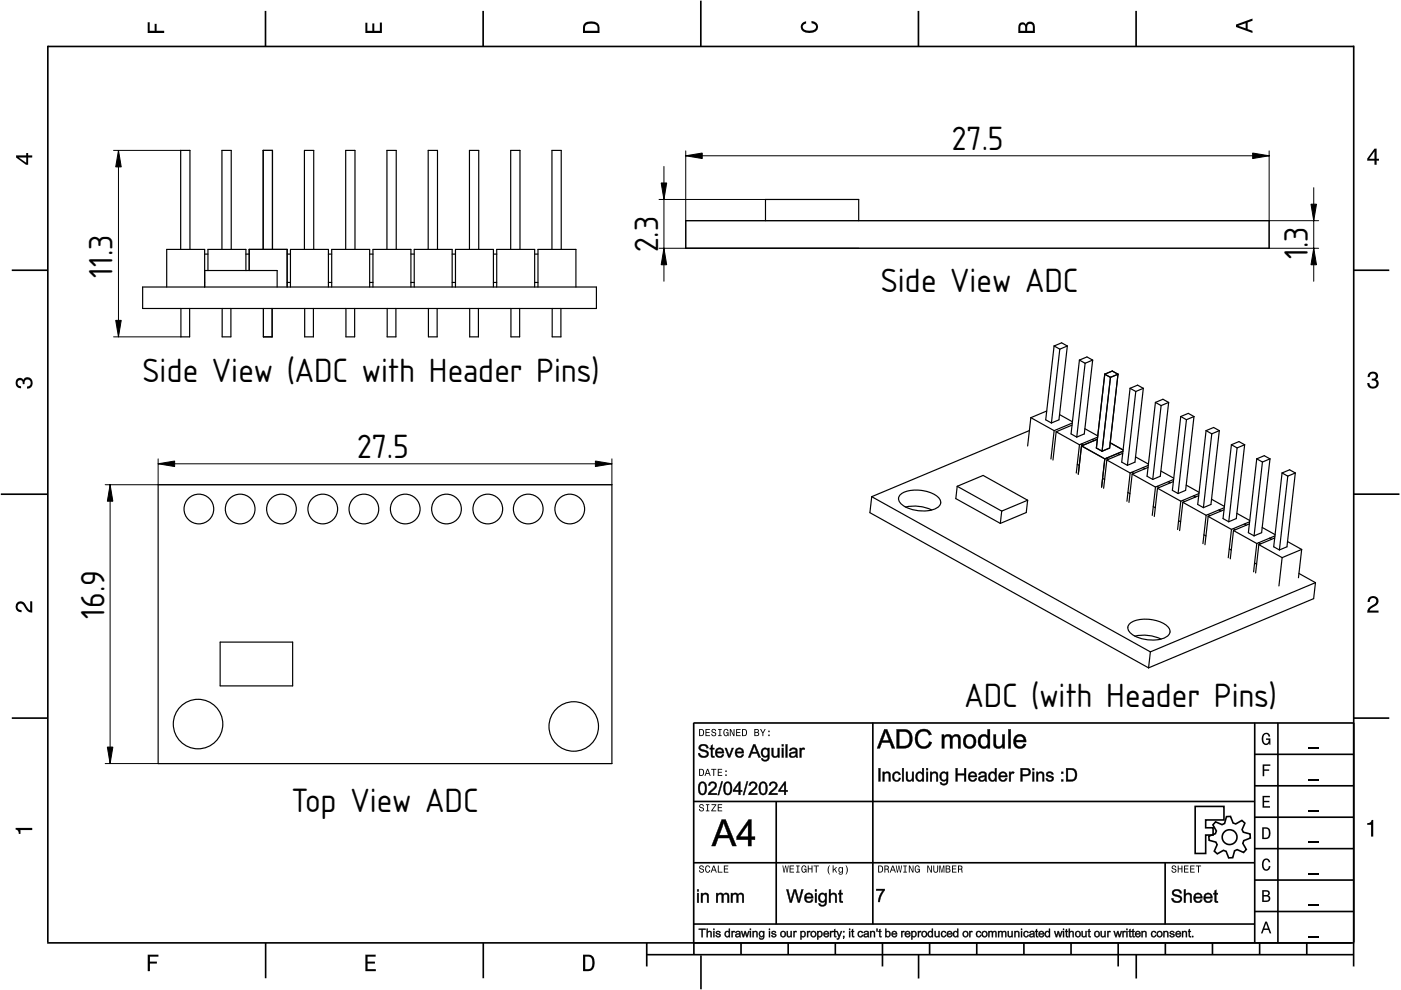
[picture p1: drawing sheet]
<svg xmlns="http://www.w3.org/2000/svg" width="297mm" height="210mm" viewBox="0 0 297 210" stroke-linecap="round" stroke-linejoin="round" font-family="sans-serif">
<defs><g id="words">
<g font-size="6.7">
<text x="201.8" y="31.8">27.5</text>
<text x="139.5" y="53.5" transform="rotate(-90 139.5 53.5)">2.3</text>
<text x="277.3" y="51.4" transform="rotate(-90 277.3 51.4)">3</text>
<text x="23.9" y="58.9" transform="rotate(-90 23.9 58.9)">11.3</text>
<text x="277.3" y="55" transform="rotate(-90 277.3 55)">1.</text>
<text x="186.8" y="61.9">Side View ADC</text>
<text x="30.2" y="80.9">Side View (ADC with Header Pins)</text>
<text x="75.7" y="97.1">27.5</text>
<text x="22.1" y="131.2" transform="rotate(-90 22.1 131.2)">16.9</text>
<text x="204.5" y="149.9">ADC (with Header Pins)</text>
<text x="61.8" y="172.2">Top View ADC</text>
</g>
</g></defs>
<g fill="none" stroke="#000" stroke-width=".35">
<path d="M10.1 9.9h277M10.1 9.7v190.1M56.3 2.3v7.5M102.4 2.3v7.5M148.6 .1v9.8M194.7 2.3v7.5M240.9 2.3v7.5M287 9.7v195.2M2.5 57.3h7.5M287.1 57.3h7.5M.2 104.8h10M287 104.8h9.7"/>
<path d="M2.5 152.3h7.5M147 153.3h140.1M147.1 153.3v46.7M185.1 153.2v42.8M266 159.9h21M266 153.3v46.7M270.9 153.3v46.7M287.1 152.3h7.5M147 169.9h119M164.6 169.9v26M266 179.9h21M266 173.3h21"/>
<path d="M266 166.6h21M10 199.9h277.1M56.3 199.9v7.5M102.5 199.9v7.5M137.1 199.9v5M147 195.9h119M147 182.9h119M147.1 199.9v2.5M157.1 199.9v2.5M167.1 199.9v2.5M177.1 199.9v2.5M187.1 199.9v5"/>
<path d="M197.1 199.9v2.5M207.1 199.9v2.5M217.1 199.9v2.5M227.1 199.9v2.5M237.1 199.9v5M247 182.9v13M247.1 199.9v2.5M257.1 199.9v2.5M266 193.3h21M266 186.6h21M267.1 199.9v2.5M277.1 199.9v2.5"/>
<path d="M137.1 202.4h150M148.6 202.6v7.2M194.8 202.4v5.1M240.9 202.4v5.1"/>
</g>
<g fill="#000">
<path d="M31.3 4.7h.4v1.8h1.1v-1.4h.4v1.4h1.6v.5h-3.5z" fill-rule="evenodd"/>
<path d="M77.5 4.8h.4v1.7h1v-1.5h.5v1.5h1.1v-1.7h.5v2.2h-3.5z" fill-rule="evenodd"/>
<path d="M124 4.9a2.19 2.19 0 0 0-.4 2.1h3.5v-1.2a1.42 1.42 0 0 0-1.7-1.3zM124.3 5.2a2.14 2.14 0 0 1 2.3 .3l.1 1h-2.7l.1-1z" fill-rule="evenodd"/>
<path d="M170.1 4.9l.8-.4v.5a.7 .7 0 0 0-.7 .5 .7 .7 0 0 0 .3 .8 1.69 1.69 0 0 0 2.5-.6 .9 .9 0 0 0-.9-.8v-.5a1.24 1.24 0 0 1 1.3 1.1 1.24 1.24 0 0 1-1 1.4 2.22 2.22 0 0 1-2.5-.7l-.1-.5z" fill-rule="evenodd"/>
<path d="M216.1 5l-.2 .8v1.2h3.5v-1.3a.98 .98 0 0 0-.7-1.1 .98 .98 0 0 0-1.2 .6 .84 .84 0 0 0-1.4-.2zM216.4 5.3a.54 .54 0 0 1 .7-.1 .54 .54 0 0 1 .3 .6v.7h-1.1zM217.9 5.2a.62 .62 0 0 1 .7-.1 .62 .62 0 0 1 .4 .6v.8h-1.2z" fill-rule="evenodd"/>
<path d="M262.1 5.2v.5l3.5 1.3v-.5l-1.1-.3v-1.4l1.1-.4v-.5zM262.6 5.5l1.5-.6v1.1z" fill-rule="evenodd"/>
<path d="M3.4 32.9v.5l2.1 1.5h.5v-1.5h.8v-.5h-.8v-.5h-.4v.5zM4 33.4h1.6v1.1z" fill-rule="evenodd"/>
<path d="M291.4 31.5l-1.5 2.1v.5h1.5v.8h.5v-.8h.5v-.4h-.5v-2.2zM291.4 32.1v1.6h-1.1z" fill-rule="evenodd"/>
<path d="M3.6 80.4a.86 .86 0 0 1 1.4 .1 1.06 1.06 0 0 1 1.2-.5 1.06 1.06 0 0 1 .7 1.2 1.1 1.1 0 0 1-1.2 1.2v-.5a.71 .71 0 0 0 .8-.9 .71 .71 0 0 0-1.3-.1v.6h-.4a.61 .61 0 0 0-.3-.8 .61 .61 0 0 0-.8 .2 .61 .61 0 0 0 .2 .8l.6 .2v.4a1.15 1.15 0 0 1-1.2-.6 1.15 1.15 0 0 1 .3-1.3z" fill-rule="evenodd"/>
<path d="M290.3 79.1a1.08 1.08 0 0 1 1.3-.2 1.08 1.08 0 0 1 .5 1.3l-.4 .2a1.06 1.06 0 0 1 .6 1.3 1.06 1.06 0 0 1-1.2 .7 1.1 1.1 0 0 1-1.2-1.2h.4a.71 .71 0 0 0 1 .8 .71 .71 0 0 0 .1-1.3h-.6v-.4a.61 .61 0 0 0 .8-.3 .61 .61 0 0 0-.2-.8 .61 .61 0 0 0-.8 .2l-.2 .5h-.4z" fill-rule="evenodd"/>
<path d="M3.6 127.8a1.22 1.22 0 0 1 2 .7l.4 .6 .4 .3v-1.9h.4v2.4a1.8 1.8 0 0 1-1.7-1.4 .71 .71 0 0 0-.9-.5 .71 .71 0 0 0-.5 .8 .71 .71 0 0 0 .9 .6v.4a1.18 1.18 0 0 1-1.2-.6 1.18 1.18 0 0 1 .2-1.4z" fill-rule="evenodd"/>
<path d="M290.3 126.7a1.18 1.18 0 0 1 1.9 .3 1.18 1.18 0 0 1-1 1.7l-.5 .3-.3 .5h1.9v.4h-2.4a1.8 1.8 0 0 1 1.4-1.7 .71 .71 0 0 0 .5-.9 .71 .71 0 0 0-.9-.5 .71 .71 0 0 0-.5 .8h-.4z" fill-rule="evenodd"/>
<path d="M148.2 154.6v1.5h.5a.77 .77 0 0 0 .6-.8 .77 .77 0 0 0-.6-.7zM148.4 154.8a.58 .58 0 0 1 .7 .5 .58 .58 0 0 1-.7 .6zM149.6 154.6v1.5h.9v-.2h-.7v-.5h.6v-.2h-.6v-.4h.7v-.2zM151 154.7a.53 .53 0 0 0 0 .6 .53 .53 0 0 0 .6 .2 .32 .32 0 0 1-.3 .5 .32 .32 0 0 1-.3-.4h-.2a.5 .5 0 0 0 .7 .5 .5 .5 0 0 0 .1-.8l-.4-.1a.28 .28 0 0 1-.1-.4 .28 .28 0 0 1 .4-.1 .28 .28 0 0 1 .1 .3h.2a.51 .51 0 0 0-.3-.4 .51 .51 0 0 0-.5 .1zM152.3 154.6v.2h.2v1.1h-.2v.2h.7v-.2h-.3v-1.1h.3v-.2zM153.5 154.7a.81 .81 0 0 0 .5 1.4l.3-.2 .2 .2v-.8h-.6v.1h.4l-.2 .5a.6 .6 0 0 1-.5-.6 .6 .6 0 0 1 .4-.6l.2 .3h.3l-.2-.3a.53 .53 0 0 0-.8 0zM154.7 154.6v1.5h.2v-1.3l.6 1.3h.2v-1.5h-.2v1.2l-.5-1.2zM156.1 154.6v1.5h.9v-.2h-.7v-.5h.6v-.2h-.6v-.4h.7v-.2zM157.3 154.6v1.5h.5a.77 .77 0 0 0 .6-.8 .77 .77 0 0 0-.6-.7zM157.5 154.8a.57 .57 0 0 1 .7 .5 .57 .57 0 0 1-.7 .6zM159.9 154.6v1.5h.6a.42 .42 0 0 0 .5-.3 .42 .42 0 0 0-.3-.5l.2-.2-.1-.4zM160.1 154.8h.3a.23 .23 0 0 1 .3 .2 .23 .23 0 0 1-.3 .2h-.3zM160.1 155.4h.4a.26 .26 0 0 1 .3 .2 .26 .26 0 0 1-.3 .3h-.4zM161.1 154.6l.5 .9v.6h.2v-.6l.5-.9h-.2l-.4 .7-.3-.7zM162.9 155.8v.3h.3v-.3zM162.9 154.9v.3h.3v-.3z" fill-rule="evenodd"/>
<path d="M267.8 155.7a.85 .85 0 0 1 .9-.3 .85 .85 0 0 1 .6 .8h-.3l-.1-.3a.49 .49 0 0 0-.4-.3 .49 .49 0 0 0-.5 .3 1.2 1.2 0 0 0 .4 1.8 .66 .66 0 0 0 .6-.8h-.6v-.3h.9v1.3h-.1l-.1-.3-.3 .3a.85 .85 0 0 1-1.2-.7v-1.1z" fill-rule="evenodd"/>
<path d="M3.3 175.5h3.5v.5h-2.5v.8h-.3a.77 .77 0 0 0-.7-.9z" fill-rule="evenodd"/>
<path d="M148.4 170.6a.53 .53 0 0 0 0 .6 .53 .53 0 0 0 .6 .2 .32 .32 0 0 1-.3 .5 .32 .32 0 0 1-.3-.4h-.2a.5 .5 0 0 0 .7 .6 .5 .5 0 0 0 .1-.9l-.4-.1a.28 .28 0 0 1-.1-.4 .28 .28 0 0 1 .4-.1 .28 .28 0 0 1 .1 .4h.2a.51 .51 0 0 0-.3-.5 .51 .51 0 0 0-.5 .1zM149.7 170.5v.2h.2v1.1h-.2v.2h.7v-.2h-.3v-1.1h.3v-.2zM150.8 170.5v.2h.8l-.8 1.3h1.1v-.2h-.9l.9-1.3zM152.2 170.5v1.5h.9v-.2h-.7v-.5h.6v-.1h-.6v-.5h.7v-.2z" fill-rule="evenodd"/>
<path d="M148.2 163v1.5h.5a.77 .77 0 0 0 .6-.7 .77 .77 0 0 0-.6-.8zM148.4 163.2a.58 .58 0 0 1 .7 .6 .58 .58 0 0 1-.7 .5zM149.9 163l-.5 1.5h.2l.1-.4h.6l.2 .4h.2l-.6-1.5zM150 163.2l.3 .7h-.5zM150.8 163v.2h.4v1.3h.2v-1.3h.5v-.2zM152.2 163v1.5h.9v-.2h-.7v-.5h.6v-.2h-.6v-.4h.7v-.2zM153.8 164.2v.3h.3v-.3zM153.8 163.4v.3h.3v-.3z" fill-rule="evenodd"/>
<path d="M267.7 168.7h1.5v.3h-1.2v.8h1.1v.3h-1.1v.8h1.3v.3h-1.6z" fill-rule="evenodd"/>
<path d="M267.7 162.1h1.6v.3h-1.3v.7h1.1v.3h-1.1v1.2h-.3z" fill-rule="evenodd"/>
<path d="M267.6 175.4v2.5h.8a1.37 1.37 0 0 0 .7-2.2 1.56 1.56 0 0 0-1.5-.3zM267.9 175.7a.98 .98 0 0 1 1.2 .7 .98 .98 0 0 1-.7 1.2h-.5z" fill-rule="evenodd"/>
<path d="M289.9 174.5a.77 .77 0 0 0 .9-.7h.4v3.6h-.5v-2.5h-.8z" fill-rule="evenodd"/>
<path d="M148.4 183.6a.53 .53 0 0 0 0 .6 .53 .53 0 0 0 .6 .2 .32 .32 0 0 1-.3 .5 .32 .32 0 0 1-.3-.4h-.2a.5 .5 0 0 0 .7 .6 .5 .5 0 0 0 .1-.9l-.4-.1a.28 .28 0 0 1-.1-.4 .28 .28 0 0 1 .4-.1 .28 .28 0 0 1 .1 .4h.2a.51 .51 0 0 0-.3-.5 .51 .51 0 0 0-.5 .1zM149.6 183.7l-.1 .2a.67 .67 0 0 0 .1 .9 .67 .67 0 0 0 .8 .1l.2-.4h-.2l-.2 .3a.6 .6 0 0 1-.5-.5 .6 .6 0 0 1 .5-.6l.2 .3h.2l-.2-.4a.5 .5 0 0 0-.8 .1zM151.2 183.5l-.5 1.5h.2l.1-.4h.6l.2 .4h.2l-.6-1.5zM151.3 183.7l.3 .7h-.5zM152.2 183.5v1.5h1v-.2h-.8v-1.3zM153.5 183.5v1.5h.9v-.2h-.7v-.5h.6v-.2h-.6v-.4h.7v-.2z" fill-rule="evenodd"/>
<path d="M165.9 183.5l.2 1.5h.2l.3-1.3 .2 1.3h.2l.2-1.5h-.1l-.2 1.3-.2-1.3h-.2l-.2 1.3-.2-1.3zM167.4 183.5v1.5h1v-.2h-.8v-.5h.7v-.2h-.7v-.4h.7v-.2zM168.8 183.5v.2h.3v1.1h-.3v.2h.7v-.2h-.2v-1.1h.2v-.2zM170 183.7a.82 .82 0 0 0 .6 1.3l.3-.2 .1 .2v-.8h-.5v.2h.3l-.2 .4a.6 .6 0 0 1-.5-.5 .6 .6 0 0 1 .5-.6l.2 .3h.2l-.2-.4a.53 .53 0 0 0-.8 .1zM171.3 183.5v1.5h.2v-.7h.6v.7h.2v-1.5h-.2v.6h-.6v-.6zM172.5 183.5v.2h.5v1.3h.2v-1.3h.4v-.2zM175.8 183.5a1.35 1.35 0 0 0 .2 1.9 1.84 1.84 0 0 1 0-1.9zM176.5 183.5v1.5h.2v-.4l.2-.2 .4 .6h.2l-.4-.7 .4-.5h-.2l-.6 .6v-.9zM177.9 184a.59 .59 0 0 0-.2 .7 .59 .59 0 0 0 .7 .3l.1-.2a.31 .31 0 0 1-.1 .5 .31 .31 0 0 1-.4-.2h-.2a.47 .47 0 0 0 .5 .4 .47 .47 0 0 0 .4-.5v-1.2h-.2v.2l-.3-.2zM178 184.1l.1-.1a.42 .42 0 0 1 .4 .4 .42 .42 0 0 1-.4 .5l-.1-.3zM179.3 183.5a1.85 1.85 0 0 1 0 1.9 1.22 1.22 0 0 0 0-1.9z" fill-rule="evenodd"/>
<path d="M186.2 183.5v1.5h.5a.77 .77 0 0 0 .6-.7 .77 .77 0 0 0-.6-.8zM186.4 183.7a.58 .58 0 0 1 .6 .6 .58 .58 0 0 1-.6 .5zM187.5 183.5v1.5h.2v-.6a.45 .45 0 0 1 .5 .1 .45 .45 0 0 1 .1 .5h.2l-.2-.7a.42 .42 0 0 0 .1-.5 .42 .42 0 0 0-.4-.3zM187.7 183.7h.3a.26 .26 0 0 1 .3 .2 .26 .26 0 0 1-.4 .3h-.2zM189.2 183.5l-.6 1.5h.2l.2-.4h.6l.1 .4h.2l-.5-1.5zM189.3 183.7l.2 .7h-.4zM189.9 183.5l.3 1.5h.2l.2-1.3 .2 1.3h.2l.3-1.5h-.2l-.2 1.3-.2-1.3h-.2l-.2 1.3-.2-1.3zM191.5 183.5v.2h.3v1.1h-.3v.2h.8v-.2h-.3v-1.1h.3v-.2zM192.7 183.5v1.5h.2v-1.2l.6 1.2h.2v-1.5h-.2v1.2l-.6-1.2zM194.1 183.7a.81 .81 0 0 0 .5 1.3l.3-.2 .1 .2v-.8h-.5v.2h.3l-.2 .4a.6 .6 0 0 1-.5-.5 .6 .6 0 0 1 .5-.6l.2 .3h.2l-.2-.4a.53 .53 0 0 0-.7 .1zM196.6 183.5v1.5h.2v-1.2l.6 1.2h.2v-1.5h-.2v1.2l-.6-1.2zM197.9 183.5v.9a.52 .52 0 0 0 .5 .6 .52 .52 0 0 0 .5-.6v-.9h-.2v.9a.33 .33 0 0 1-.3 .5 .33 .33 0 0 1-.3-.5v-.9zM199.2 183.5v1.5h.1v-1.4l.3 1.4h.2l.3-1.4v1.4h.1v-1.5h-.2l-.3 1.3-.3-1.3zM200.5 183.5v1.5h.6a.42 .42 0 0 0 .4-.3 .42 .42 0 0 0-.2-.5l.2-.2-.1-.4zM200.7 183.7h.3a.23 .23 0 0 1 .3 .2 .23 .23 0 0 1-.3 .2h-.3zM200.7 184.3h.3a.26 .26 0 0 1 .3 .3 .26 .26 0 0 1-.3 .2h-.3zM201.8 183.5v1.5h1v-.2h-.8v-.5h.7v-.2h-.7v-.4h.8v-.2zM203.1 183.5v1.5h.2v-.6a.45 .45 0 0 1 .5 .1 .45 .45 0 0 1 .1 .5h.2l-.2-.7a.42 .42 0 0 0 .1-.5 .42 .42 0 0 0-.4-.3zM203.3 183.7h.3a.26 .26 0 0 1 .3 .2 .26 .26 0 0 1-.4 .3h-.2z" fill-rule="evenodd"/>
<path d="M248.5 183.6a.53 .53 0 0 0 0 .6 .53 .53 0 0 0 .6 .2 .32 .32 0 0 1-.2 .5 .32 .32 0 0 1-.3-.4h-.2a.5 .5 0 0 0 .6 .6 .5 .5 0 0 0 .2-.9l-.4-.1a.28 .28 0 0 1-.1-.4 .28 .28 0 0 1 .3-.1 .28 .28 0 0 1 .2 .4h.2a.51 .51 0 0 0-.3-.5 .51 .51 0 0 0-.6 .1zM249.7 183.5v1.5h.2v-.7h.6v.7h.2v-1.5h-.2v.6h-.6v-.6zM251 183.5v1.5h1v-.2h-.8v-.5h.7v-.2h-.7v-.4h.8v-.2zM252.3 183.5v1.5h1v-.2h-.8v-.5h.7v-.2h-.7v-.4h.8v-.2zM253.5 183.5v.2h.5v1.3h.2v-1.3h.5v-.2z" fill-rule="evenodd"/>
<path d="M268.3 195.4l-1 2.5h.4l.2-.7h1l.3 .7h.3l-.9-2.5zM268.4 195.8l.4 1.1h-.7z" fill-rule="evenodd"/>
<path d="M267.6 188.7v2.5h1a.7 .7 0 0 0 .7-.5 .7 .7 0 0 0-.4-.8 .61 .61 0 0 0 .3-.8 .61 .61 0 0 0-.7-.4zM267.9 189h.6a.38 .38 0 0 1 .4 .4 .38 .38 0 0 1-.5 .4h-.5zM267.9 190.1h.6a.44 .44 0 0 1 .5 .4 .44 .44 0 0 1-.5 .4h-.6z" fill-rule="evenodd"/>
<path d="M267.8 182.3a.85 .85 0 0 1 .9-.3 .85 .85 0 0 1 .6 .8h-.3l-.1-.2a.47 .47 0 0 0-.4-.3 .47 .47 0 0 0-.4 .3 1.21 1.21 0 0 0 .4 1.7 .64 .64 0 0 0 .5-.7h.4a.89 .89 0 0 1-.8 1 .89 .89 0 0 1-1-.7v-1.1z" fill-rule="evenodd"/>
<path d="M31.3 202.4h2.3v.4h-1.8v1.1h1.5v.4h-1.5v1.6h-.5z" fill-rule="evenodd"/>
<path d="M77.5 202.4h2.1v.4h-1.7v1.1h1.6v.4h-1.6v1.2h1.8v.4h-2.2z" fill-rule="evenodd"/>
<path d="M123.6 202.4v3.5h1.2a1.42 1.42 0 0 0 1.3-1.7 1.38 1.38 0 0 0-1.3-1.8zM124.1 202.8l1 .1a1.89 1.89 0 0 1 0 2.5l-1 .1z" fill-rule="evenodd"/>
</g>
<path d="M277.3 158.6h2.2M277.3 178.6h2.2M277.3 172h2.2M277.3 165.3h2.2M277.3 198.6h2.2M277.3 192h2.2M277.3 185.3h2.2" fill="none" stroke="#000" stroke-width=".25"/>
<g fill="#000">
<path d="M185.8 188.5h1.8v.3l-.8 1.2-.3 1.2h-.3a4.2 4.2 0 0 1 1-2.4h-1.4z"/>
<path d="M148.3 158a1.12 1.12 0 0 1 1.9 .6l-.4 .1a.64 .64 0 0 0-.6-.6 .64 .64 0 0 0-.6 .5l.6 .3a.93 .93 0 0 1 1.1 1 .93 .93 0 0 1-1.3 .8 .91 .91 0 0 1-1-1l.4-.1a.75 .75 0 0 0 .7 .7 .75 .75 0 0 0 .7-.6l-1.3-.6a.67 .67 0 0 1-.2-1.1zM148.4 158a.75 .75 0 0 0-.1 .9 .75 .75 0 0 0 .8 .4l.5 .2a.49 .49 0 0 1 .3 .6 .49 .49 0 0 1-.7 .3 .69 .69 0 0 1-.8-.7h-.4a1.12 1.12 0 0 0 1.1 .9 1.12 1.12 0 0 0 1.1-.8l-.1-.4-.3-.3-1.2-.3a.63 .63 0 0 1 .3-.8 .63 .63 0 0 1 .8 .3l.1 .3h.3a1.02 1.02 0 0 0-1.7-.6zM150.7 158.1l.4-.3v.8h.4v.3h-.4v1.3l.4 .1v.3a.57 .57 0 0 1-.6 0 .57 .57 0 0 1-.2-.6v-1.1h-.2v-.3h.2zM150.7 158.1l.1 .5h-.3v.3l.3-.1v1.2a.46 .46 0 0 0 .1 .5 .46 .46 0 0 0 .6 .1l-.1-.3a.27 .27 0 0 1-.3 0 .27 .27 0 0 1-.1-.3v-1.2l.4 .1v-.3h-.4l.1-.7zM151.9 158.8a.96 .96 0 0 1 1.1-.2 .96 .96 0 0 1 .5 1.1h-1.5a.56 .56 0 0 0 .5 .6 .56 .56 0 0 0 .6-.4l.4 .1a.83 .83 0 0 1-1.2 .7 1.16 1.16 0 0 1-.4-1.9zM151.9 158.9a1 1 0 0 0 0 1.4 1 1 0 0 0 1.4 0l.2-.3h-.4a.59 .59 0 0 1-.7 .4 .59 .59 0 0 1-.4-.8l1.5 .1a1.1 1.1 0 0 0-.9-1.1zM152.2 159l-.2 .4h1.1a.51 .51 0 0 0-.3-.5 .51 .51 0 0 0-.6 .1zM152.2 159l.4-.2 .3 .1 .3 .5h-1.2zM153.6 158.6h.5l.5 1.6 .6-1.6h.4l-.8 2h-.4zM153.7 158.6l.8 2h.3l.7-2h-.3l-.6 1.8-.6-1.8zM156.1 158.8a.96 .96 0 0 1 1.2-.2 .96 .96 0 0 1 .4 1.1h-1.5a.56 .56 0 0 0 .5 .6 .56 .56 0 0 0 .6-.4l.4 .1a.83 .83 0 0 1-1.2 .7 1.16 1.16 0 0 1-.4-1.9zM156.1 158.9a1 1 0 0 0 0 1.4 1 1 0 0 0 1.4 0l.2-.3h-.4a.59 .59 0 0 1-.7 .4 .59 .59 0 0 1-.4-.8l1.5 .1a1.1 1.1 0 0 0-.9-1.1zM156.4 159l-.2 .4h1.1a.51 .51 0 0 0-.3-.5 .51 .51 0 0 0-.6 .1zM156.4 159l.4-.2 .3 .1 .3 .5h-1.2zM159.7 157.8h.5l1.1 2.8h-.5l-.3-.8h-1.1l-.3 .8h-.5zM159.7 157.8l-1 2.8h.4l.2-.9h1.2l.3 .9h.5l-1.2-2.8zM159.9 158.1l-.4 1.4h.9zM159.9 158.1l.6 1.4h-1.1zM161.6 158.8a.77 .77 0 0 1 1.2 0v-.2h.4v1.7a.91 .91 0 0 1-.7 1.1 .91 .91 0 0 1-1.1-.7l.4 .1a.53 .53 0 0 0 .5 .3 .53 .53 0 0 0 .5-.3v-.5a.81 .81 0 0 1-.9 .3 .81 .81 0 0 1-.6-.7l.1-.7zM161.7 158.8a.93 .93 0 0 0-.2 1.3 .93 .93 0 0 0 1.2 .2h.1a.61 .61 0 0 1-.2 .8 .61 .61 0 0 1-.7-.1l-.1-.2h-.4a.86 .86 0 0 0 1.1 .5 .86 .86 0 0 0 .6-1v-1.7h-.3v.4a.76 .76 0 0 0-1.1-.2zM161.9 159a.65 .65 0 0 0-.1 .9 .65 .65 0 0 0 .8 .2 .65 .65 0 0 0 .1-.9 .65 .65 0 0 0-.8-.2zM161.8 159a.74 .74 0 0 1 1.1 .4 .74 .74 0 0 1-.6 1 .82 .82 0 0 1-.5-1.4zM163.6 158.6h.4v1.5a.49 .49 0 0 0 .6 .2 .49 .49 0 0 0 .3-.6v-1.1h.4v2h-.4v-.3a.73 .73 0 0 1-.7 .4 .73 .73 0 0 1-.6-.5zM163.6 158.6l.1 1.2a.68 .68 0 0 0 .5 .8 .68 .68 0 0 0 .8-.4l-.1 .4h.3v-2h-.3v1.1a.55 .55 0 0 1-.4 .7 .55 .55 0 0 1-.6-.7l.1-1.1zM165.7 157.8h.5v.5h-.5zM165.8 157.8v.4h.3v-.4zM165.7 158.6h.5v2h-.5zM165.8 158.6v2h.3v-2zM166.5 157.8h.5v2.8h-.5zM166.6 157.8v2.8h.3v-2.8zM167.5 158.8a.88 .88 0 0 1 1-.3 .88 .88 0 0 1 .6 .8l.1 1.3h-.4l-.1-.2a.73 .73 0 0 1-1 .3 .73 .73 0 0 1-.2-1.1l1.2-.3a.49 .49 0 0 0-.5-.4 .49 .49 0 0 0-.5 .4l-.4-.1zM167.5 158.8l-.1 .4h.3a.52 .52 0 0 1 .4-.4 .52 .52 0 0 1 .5 .1l.1 .5-.9 .1a.6 .6 0 0 0-.3 1 .99 .99 0 0 0 1.3-.2v.3h.4l-.2-.4v-1.2a.97 .97 0 0 0-1.5-.2zM167.8 159.9h-.1a.43 .43 0 0 0 .4 .5 .43 .43 0 0 0 .5-.4l.1-.4zM167.7 159.8l1-.3a.62 .62 0 0 1-.3 .8 .62 .62 0 0 1-.8-.2zM169.5 158.6h.4v.3a.47 .47 0 0 1 .3-.4 .47 .47 0 0 1 .5 .2l-.1 .3h-.4l-.2 .2-.1 1.4h-.4zM169.6 158.6v2h.3v-1a.46 .46 0 0 1 .1-.6 .46 .46 0 0 1 .5 0l.2-.3a.61 .61 0 0 0-.9 .2l.1-.3z"/>
<path d="M148.4 158a1.09 1.09 0 0 1 1.8 .6h-.4a.65 .65 0 0 0-.6-.5 .65 .65 0 0 0-.7 .6l.4 .2a1.12 1.12 0 0 1 1.3 1.1 1.16 1.16 0 0 1-1.2 .6 1.16 1.16 0 0 1-1-.9h.4a.76 .76 0 0 0 .7 .6 .76 .76 0 0 0 .8-.6l-.4-.3a1.03 1.03 0 0 1-1.2-1.2zM150.7 158.1l.4-.2v.7h.3v.3h-.3v1.1l.1 .3h.2l.1 .3a.5 .5 0 0 1-.6 0 .5 .5 0 0 1-.2-.6v-1.1h-.2v-.3h.2zM151.9 158.8a.94 .94 0 0 1 1.1-.1 .94 .94 0 0 1 .5 1h-1.5a.59 .59 0 0 0 .4 .6 .59 .59 0 0 0 .7-.3h.4a1 1 0 0 1-1.4 .5 1 1 0 0 1-.3-1.5zM152.2 159l-.2 .4h1.1a.56 .56 0 0 0-.3-.5 .56 .56 0 0 0-.6 .1zM153.7 158.6h.3l.6 1.6 .6-1.6h.3l-.7 2h-.3zM156.1 158.8a.94 .94 0 0 1 1.1-.1 .94 .94 0 0 1 .5 1h-1.5a.59 .59 0 0 0 .4 .6 .59 .59 0 0 0 .7-.3h.4a1 1 0 0 1-1.4 .5 1 1 0 0 1-.3-1.5zM156.4 159l-.2 .4h1.1a.56 .56 0 0 0-.3-.5 .56 .56 0 0 0-.6 .1zM159.7 157.8h.4l1.2 2.8h-.5l-.3-.8h-1.1l-.3 .8h-.4zM159.9 158.1l-.4 1.4h.9zM161.6 158.8l.6-.3 .6 .3v-.2h.3v1.7a.88 .88 0 0 1-.6 1.1 .88 .88 0 0 1-1.1-.6h.4a.57 .57 0 0 0 .7 .3 .57 .57 0 0 0 .3-.8 .97 .97 0 0 1-1.3-.2 .97 .97 0 0 1 .1-1.3zM161.9 159a.72 .72 0 0 0-.2 .9 .72 .72 0 0 0 .8 .3 .7 .7 0 0 0 .3-.9 .7 .7 0 0 0-.9-.3zM163.6 158.6h.4v1.1a.5 .5 0 0 0 .5 .7 .5 .5 0 0 0 .4-.7v-1.1h.3v2h-.3v-.3a.71 .71 0 0 1-.8 .3 .71 .71 0 0 1-.5-.8zM165.8 157.8h.3v.4h-.3zM165.8 158.6h.3v2h-.3zM166.6 157.8h.3v2.8h-.3zM167.5 158.8a.87 .87 0 0 1 .9-.3 .87 .87 0 0 1 .6 .8l.2 1.3h-.4l-.1-.2a.74 .74 0 0 1-.9 .3 .74 .74 0 0 1-.4-.9l.4-.3 .9-.2a.51 .51 0 0 0-.4-.5 .51 .51 0 0 0-.6 .4h-.3zM167.8 159.8a.36 .36 0 0 0 0 .5 .36 .36 0 0 0 .5 .1l.3-.3 .1-.5zM169.6 158.6h.3v.3l.2-.3h.4l.2 .1-.2 .3a.45 .45 0 0 0-.5 0 .45 .45 0 0 0-.1 .6v1h-.3z"/>
<path d="M187.5 154.6h.6l1.7 4.1h-.7l-.5-1.3h-1.6l-.4 1.3h-.7zM187.5 154.6l-1.5 4.1h.5l.4-1.3h1.8l.4 1.3h.6l-1.6-4.1zM187.7 155.1v.5l-.6 1.4h1.3zM187.7 155.1l.8 1.9h-1.4zM190.1 154.6h1.9l.8 .4a2.19 2.19 0 0 1-.8 3.7h-1.9zM190.1 154.6v4.1l1.5-.1a1.77 1.77 0 0 0 1.8-2.3 1.61 1.61 0 0 0-1.9-1.6zM190.6 155.1v3.1l.9-.1a1.21 1.21 0 0 0 1.3-1.5l-.2-.9-.4-.5zM190.6 155.1h.9a1.46 1.46 0 0 1 1.4 2.1 1.16 1.16 0 0 1-1.4 1h-.9zM194.5 155.1a1.8 1.8 0 0 1 3 .7l-.5 .1a1.24 1.24 0 0 0-1.6-.8 1.24 1.24 0 0 0-.8 1.5 1.24 1.24 0 0 0 .9 1.6 1.24 1.24 0 0 0 1.5-1l.6 .1a1.84 1.84 0 0 1-2.2 1.4 1.84 1.84 0 0 1-1.4-2.1l.1-.8zM194.7 155a2.16 2.16 0 0 0 .9 3.7 1.63 1.63 0 0 0 1.9-1.3l-.5-.2a1.3 1.3 0 0 1-1.6 1.1 1.3 1.3 0 0 1-.9-1.7 1.3 1.3 0 0 1 .9-1.5 1.3 1.3 0 0 1 1.6 .8l.5-.2a1.74 1.74 0 0 0-2.8-.7zM199.7 155.7h.5l-.1 .5a.98 .98 0 0 1 1.8 0h-.1a.97 .97 0 0 1 1.2-.5 .97 .97 0 0 1 .7 1v2h-.6v-1.9a.6 .6 0 0 0-.7-.7 .6 .6 0 0 0-.4 .9v1.7h-.6v-1.9a.59 .59 0 0 0-.7-.7 .59 .59 0 0 0-.5 .8v1.8h-.5zM199.7 155.7v3h.5v-1.6a.72 .72 0 0 1 .3-.9 .72 .72 0 0 1 1 .4l-.1 2.1h.5v-1.7a.68 .68 0 0 1 .5-.9 .68 .68 0 0 1 .8 .7v1.9h.4v-2a.91 .91 0 0 0-.7-1 .91 .91 0 0 0-1.1 .6 .94 .94 0 0 0-.8-.6 .94 .94 0 0 0-.9 .6v-.6zM204.6 156a1.52 1.52 0 0 1 2.4 1 1.52 1.52 0 0 1-2 1.7 1.73 1.73 0 0 1-.4-2.7zM204.7 156a1.52 1.52 0 0 0-.3 1.8 1.52 1.52 0 0 0 1.6 .8 1.48 1.48 0 0 0 .8-2.1 1.48 1.48 0 0 0-2.1-.5zM205 156.4a1.07 1.07 0 0 0-.2 1.2 1.07 1.07 0 0 0 1 .6 1.09 1.09 0 0 0 .6-1.2 1.09 1.09 0 0 0-1-.8zM204.9 156.3a.98 .98 0 0 1 1.3 0 .98 .98 0 0 1 .2 1.2 .9 .9 0 0 1-1 .8 .9 .9 0 0 1-.7-1.1zM207.7 156a1.05 1.05 0 0 1 1.7 .1l-.1-1.5h.6v4.1h-.5v-.4a1.02 1.02 0 0 1-1.6 .1 1.93 1.93 0 0 1-.1-2.4zM207.8 156a1.51 1.51 0 0 0-.3 1.7 1.51 1.51 0 0 0 1.4 .9l.6-.5-.1 .6h.5v-4.1h-.5v1.6a1.04 1.04 0 0 0-1.6-.2zM208.1 156.4a1.22 1.22 0 0 0 .6 1.9 1.14 1.14 0 0 0 .7-1.1 1.14 1.14 0 0 0-.8-1.1zM208.1 156.3a.86 .86 0 0 1 1-.1 .86 .86 0 0 1 .4 1 .87 .87 0 0 1-.9 1.2 .87 .87 0 0 1-.8-1.2zM210.6 155.7h.6v2.2a.71 .71 0 0 0 .9 .3 .71 .71 0 0 0 .4-.9v-1.6h.6v3h-.6l.1-.5a1.05 1.05 0 0 1-1.1 .6 1.05 1.05 0 0 1-.9-.8zM210.7 155.7v1.9a1 1 0 0 0 .7 1.1 1 1 0 0 0 1.2-.6v.6h.4v-3h-.5l.1 1.6a.77 .77 0 0 1-.7 1 .77 .77 0 0 1-.8-.9l.1-1.7zM213.7 154.6h.6v4.1h-.6zM213.8 154.6v4.1h.5v-4.1zM215.2 156.1a1.38 1.38 0 0 1 1.7-.3 1.38 1.38 0 0 1 .7 1.6l-2.2-.1a.83 .83 0 0 0 .7 1 .83 .83 0 0 0 .9-.6h.5a1.2 1.2 0 0 1-1.5 1 1.62 1.62 0 0 1-.8-2.6zM215.3 156.1a1.47 1.47 0 0 0-.2 2 1.47 1.47 0 0 0 2 .3l.4-.6-.5-.1a.85 .85 0 0 1-1 .6 .85 .85 0 0 1-.6-1h2.1a1.32 1.32 0 0 0-.6-1.4 1.32 1.32 0 0 0-1.6 .2zM215.7 156.3l-.3 .6h1.6a.76 .76 0 0 0-.5-.7 .76 .76 0 0 0-.8 .1zM215.6 156.3l.6-.3 .5 .2 .3 .3 .1 .5h-1.7z"/>
<path d="M187.5 154.6h.6l1.6 4.1h-.6l-.5-1.3h-1.6l-.5 1.3h-.5zM187.8 155.1l-.7 1.9h1.4zM190.1 154.6h1.4a1.85 1.85 0 0 1 1.9 2.6 1.62 1.62 0 0 1-1.8 1.5h-1.5zM190.6 155.1v3.1h.9a1.36 1.36 0 0 0 1.4-1.9 1.18 1.18 0 0 0-1.4-1.2zM194.5 155.1a1.76 1.76 0 0 1 3 .6l-.5 .2a1.26 1.26 0 0 0-1.6-.8 1.26 1.26 0 0 0-.8 1.5 1.28 1.28 0 0 0 .9 1.6 1.28 1.28 0 0 0 1.5-1l.6 .2a1.85 1.85 0 0 1-2.4 1.2 1.85 1.85 0 0 1-1.2-2.3zM199.7 155.7h.4v.5a.98 .98 0 0 1 1.7 0 .95 .95 0 0 1 1.1-.5 .95 .95 0 0 1 .7 1v2h-.4v-1.9a.64 .64 0 0 0-.8-.7 .64 .64 0 0 0-.5 .9v1.7h-.5v-1.9a.63 .63 0 0 0-.7-.7 .63 .63 0 0 0-.5 .8v1.8h-.5zM204.7 156a1.47 1.47 0 0 1 2.3 1 1.47 1.47 0 0 1-2 1.6 1.69 1.69 0 0 1-.3-2.6zM205 156.4a1.12 1.12 0 0 0-.3 1.2 1.12 1.12 0 0 0 1.1 .7 1.13 1.13 0 0 0 .7-1.3 1.13 1.13 0 0 0-1.2-.9zM207.8 156a1.07 1.07 0 0 1 1.6 .1v-1.5h.5v4.1h-.5v-.4a1.25 1.25 0 0 1-1.6 .2 1.25 1.25 0 0 1-.4-1.6zM208.1 156.4a1.26 1.26 0 0 0 .6 1.9 1.18 1.18 0 0 0 .7-1.1 1.18 1.18 0 0 0-.8-1.1zM210.7 155.7h.5v1.7a.73 .73 0 0 0 .7 .9 .73 .73 0 0 0 .6-1v-1.6h.5v3h-.4v-.5a1.03 1.03 0 0 1-1.3 .5 1.03 1.03 0 0 1-.6-1.1zM213.8 154.6h.5v4.1h-.5zM215.3 156.1a1.36 1.36 0 0 1 1.6-.3 1.36 1.36 0 0 1 .7 1.5h-2.2a.85 .85 0 0 0 .6 1 .85 .85 0 0 0 1-.6l.5 .1a1.43 1.43 0 0 1-1.9 .8 1.43 1.43 0 0 1-.6-2zM215.7 156.3l-.3 .6h1.6a.8 .8 0 0 0-.4-.7 .8 .8 0 0 0-.9 .1z"/>
<path d="M148.4 165.9a1.03 1.03 0 0 1 1.2 .1 1.03 1.03 0 0 1 .3 1.2 1.05 1.05 0 0 1-.3 1.1 1.05 1.05 0 0 1-1.1 .2 2.15 2.15 0 0 1-.1-2.6zM148.5 165.9a2.28 2.28 0 0 0-.2 2.4 .89 .89 0 0 0 1.1 .1 .89 .89 0 0 0 .4-.9 1.19 1.19 0 0 0-1-1.7zM148.6 166.2a2.18 2.18 0 0 0 .2 2h.3a1.71 1.71 0 0 0 0-2.1zM148.6 166.1l.5-.1a1.73 1.73 0 0 1 0 2.3h-.3a1.87 1.87 0 0 1-.2-2.2zM150.4 165.9a.95 .95 0 0 1 1.5 .2 .95 .95 0 0 1-.5 1.4l-.8 .7h1.4v.4h-1.9l.3-.7 .9-.9a.51 .51 0 0 0 .3-.6 .51 .51 0 0 0-.6-.3 .51 .51 0 0 0-.4 .5h-.5zM150.5 166l-.3 .5 .3 .1a.58 .58 0 0 1 .9-.5 .58 .58 0 0 1-.1 1l-.9 .8-.3 .6h1.9v-.3h-1.5l.6-.6a1.03 1.03 0 0 0 .4-1.7l-.6-.1zM152.9 165.7h.4l-.8 2.9h-.4zM153 165.7l-.8 2.9h.2l.8-2.9zM153.8 165.9a1.03 1.03 0 0 1 1.2 .1 1.03 1.03 0 0 1 .2 1.2 1.05 1.05 0 0 1-.2 1.1 1.05 1.05 0 0 1-1.2 .2 2.15 2.15 0 0 1 0-2.6zM153.8 165.9a2.28 2.28 0 0 0-.1 2.4 .89 .89 0 0 0 1 .1 .89 .89 0 0 0 .4-.9 1.19 1.19 0 0 0-1-1.7zM153.9 166.2a2.18 2.18 0 0 0 .3 2h.2a1.71 1.71 0 0 0 0-2.1zM154 166.1l.5-.1a1.73 1.73 0 0 1 0 2.3h-.4a1.87 1.87 0 0 1-.1-2.2zM156.7 165.7h.3v1.8h.4v.4h-.4v.7h-.4v-.7h-1.2v-.4zM156.7 165.7l-1.3 1.8v.4l1.3-.1-.1 .7h.4l-.1-.7 .4 .1v-.4l-.4 .1 .1-1.9zM156.6 166.3l-.8 1.3 .8-.1zM156.7 166.2v1.4h-1zM158.3 165.7h.3l-.8 2.9h-.3zM158.3 165.7l-.7 2.9h.2l.8-2.9zM159 165.9a.95 .95 0 0 1 1.5 .2 .95 .95 0 0 1-.5 1.4l-.8 .7h1.4v.4h-1.9l.2-.7 1-.9a.51 .51 0 0 0 .3-.6 .51 .51 0 0 0-.6-.3 .51 .51 0 0 0-.4 .5h-.5zM159.1 166l-.3 .5 .3 .1a.58 .58 0 0 1 .9-.5 .58 .58 0 0 1-.1 1l-.9 .8-.3 .6h1.8v-.3h-1.4l.6-.6a1.03 1.03 0 0 0 .4-1.7l-.7-.1zM161.3 165.9a1.03 1.03 0 0 1 1.2 .1 1.03 1.03 0 0 1 .2 1.2 1.05 1.05 0 0 1-.2 1.1 1.05 1.05 0 0 1-1.2 .2 2.15 2.15 0 0 1 0-2.6zM161.3 165.9a2.28 2.28 0 0 0-.1 2.4 .89 .89 0 0 0 1 .1 .89 .89 0 0 0 .4-.9 1.19 1.19 0 0 0-1-1.7zM161.4 166.2a2.18 2.18 0 0 0 .3 2h.2a1.71 1.71 0 0 0 0-2.1zM161.5 166.1l.5-.1a1.73 1.73 0 0 1 0 2.3h-.4a1.87 1.87 0 0 1-.1-2.2zM163.3 165.9a.95 .95 0 0 1 1.5 .2 .95 .95 0 0 1-.5 1.4l-.8 .7h1.4v.4h-1.9l.2-.7 .9-.9a.51 .51 0 0 0 .3-.6 .51 .51 0 0 0-.5-.3 .51 .51 0 0 0-.5 .5h-.4zM163.4 166l-.3 .5 .3 .1a.58 .58 0 0 1 .9-.5 .58 .58 0 0 1-.1 1l-.9 .8-.3 .6h1.8v-.3h-1.4l.6-.6a1.03 1.03 0 0 0 .4-1.7l-.7-.1zM166.3 165.7h.4l-.1 1.8h.4v.4h-.4l.1 .7h-.5l.1-.7h-1.3v-.4zM166.3 165.7l-1.2 1.8v.4l1.2-.1v.7h.3v-.7l.4 .1v-.4l-.4 .1v-1.9zM166.2 166.3l-.8 1.3 .9-.1zM166.3 166.2v1.4h-1z"/>
<path d="M148.4 165.9a.99 .99 0 0 1 1.2 .1 .99 .99 0 0 1 .2 1.2 1.01 1.01 0 0 1-.2 1.1 1.01 1.01 0 0 1-1.1 .1 2.12 2.12 0 0 1-.1-2.5zM148.7 166.1a1.88 1.88 0 0 0 .1 2.2h.3a1.72 1.72 0 0 0 0-2.3zM150.5 165.9a.91 .91 0 0 1 1.4 .2 .91 .91 0 0 1-.5 1.4l-.8 .7h1.4v.3h-1.9a3.2 3.2 0 0 1 1.3-1.6 .53 .53 0 0 0-.1-.9 .53 .53 0 0 0-.8 .6l-.3-.1zM153 165.7h.2l-.8 2.9h-.2zM153.8 165.9a.99 .99 0 0 1 1.1 .1 .99 .99 0 0 1 .3 1.2 1.01 1.01 0 0 1-.3 1.1 1.01 1.01 0 0 1-1.1 .1 2.12 2.12 0 0 1 0-2.5zM154 166.1a1.88 1.88 0 0 0 .1 2.2h.3a1.72 1.72 0 0 0 0-2.3zM156.7 165.7h.3v1.8h.3v.4h-.3v.6h-.4v-.6h-1.2v-.4zM156.6 166.3l-.8 1.2h.8zM158.3 165.7h.3l-.8 2.9h-.3zM159 165.9a.91 .91 0 0 1 1.4 .2 .91 .91 0 0 1-.5 1.4l-.7 .7h1.3v.3h-1.8a3.2 3.2 0 0 1 1.3-1.6 .53 .53 0 0 0-.2-.9 .53 .53 0 0 0-.7 .6l-.3-.1zM161.3 165.9a.99 .99 0 0 1 1.1 .1 .99 .99 0 0 1 .3 1.2 1.01 1.01 0 0 1-.2 1.1 1.01 1.01 0 0 1-1.2 .1 2.12 2.12 0 0 1 0-2.5zM161.5 166.1a1.88 1.88 0 0 0 .1 2.2h.3a1.72 1.72 0 0 0 0-2.3zM163.3 165.9a.91 .91 0 0 1 1.4 .2 .91 .91 0 0 1-.5 1.4l-.7 .7h1.3v.3h-1.8a3.2 3.2 0 0 1 1.3-1.6 .53 .53 0 0 0-.2-.9 .53 .53 0 0 0-.7 .6l-.3-.1zM166.3 165.7h.3v1.8h.4v.4h-.4v.6h-.3v-.6h-1.2v-.4zM166.3 166.3l-.9 1.2h.9z"/>
<path d="M153 173.7h.9l2.3 5.7h-1l-.6-1.7h-2.3l-.6 1.7h-.9zM153 173.8l-2.1 5.6h.8l.5-1.8h2.5l.6 1.8h.8l-2.3-5.6zM153.4 174.4l-.2 .8-.7 1.9h1.9zM153.4 174.3l1.1 2.8h-2.1zM158.7 173.7h.6v3.7h.8v.7l-.8-.1v1.4h-.7v-1.4l-2.5 .1v-.7zM158.7 173.8l-2.5 3.6v.6h2.5l-.1 1.4h.7v-1.4h.8v-.6h-.8v-3.6zM158.6 174.9l-1.7 2.5h1.7zM158.7 174.7v2.7h-1.9z"/>
<path d="M153 173.8h.8l2.3 5.6h-.8l-.7-1.7h-2.3l-.6 1.7h-.8zM153.4 174.4l-.9 2.7h1.9zM158.7 173.8h.6v3.6h.8v.6h-.8v1.4h-.7v-1.4h-2.4v-.6zM158.6 174.9l-1.7 2.5h1.7z"/>
<path d="M186.2 162.8h.5v2.9h-.5zM186.3 162.9v2.8h.3v-2.8zM187.1 163.6h.4v.3a.73 .73 0 0 1 .9-.3 .73 .73 0 0 1 .4 .8v1.3h-.4v-1.3a.46 .46 0 0 0-.5-.5 .46 .46 0 0 0-.4 .7v1.1h-.4zM187.2 163.7v2h.3v-1.1a.53 .53 0 0 1 .4-.7 .53 .53 0 0 1 .6 .5v1.3h.3v-1.6a.73 .73 0 0 0-.7-.5 .73 .73 0 0 0-.7 .5l.1-.4zM189.5 163.8a.84 .84 0 0 1 .9-.2 .84 .84 0 0 1 .5 .7h-.3a.53 .53 0 0 0-.7-.3 .53 .53 0 0 0-.3 .7 .52 .52 0 0 0 .3 .7 .52 .52 0 0 0 .7-.5h.4a.94 .94 0 0 1-1.2 .8 .94 .94 0 0 1-.6-1.2zM189.5 163.9a.97 .97 0 0 0-.1 1.3 .97 .97 0 0 0 1.4 .1l.1-.3-.3-.1a.58 .58 0 0 1-.7 .6 .58 .58 0 0 1-.4-.8 .59 .59 0 0 1 .4-.8 .59 .59 0 0 1 .7 .4l.3-.1a.85 .85 0 0 0-1.4-.3zM191.2 162.8h.5v2.9h-.5zM191.3 162.9v2.8h.3v-2.8zM192.1 163.6h.4v1.5a.49 .49 0 0 0 .6 .2 .49 .49 0 0 0 .2-.6v-1.1h.5v2.1h-.4v-.3a.73 .73 0 0 1-.7 .3 .73 .73 0 0 1-.6-.5zM192.1 163.7v1.2a.68 .68 0 0 0 .5 .8 .68 .68 0 0 0 .9-.5l-.1 .5h.3v-2h-.3v1a.55 .55 0 0 1-.5 .8 .55 .55 0 0 1-.5-.7v-1.1zM194.4 163.8a.74 .74 0 0 1 1.1 .1v-1.1h.4v2.9h-.4l.1-.3a.74 .74 0 0 1-1.3 0 1.38 1.38 0 0 1 .1-1.6zM194.4 163.9a.98 .98 0 0 0-.2 1.2 .98 .98 0 0 0 1.2 .4l.2-.2v.4h.3v-2.8h-.4l.1 1.1a.71 .71 0 0 0-1.2-.1zM194.7 164.1a.67 .67 0 0 0-.2 .9 .67 .67 0 0 0 .9 .2 .67 .67 0 0 0 .1-.9 .67 .67 0 0 0-.8-.2zM194.6 164a.66 .66 0 0 1 .9 .1 .66 .66 0 0 1 .1 .8 .59 .59 0 0 1-.7 .6 .59 .59 0 0 1-.5-.8zM196.4 162.8h.4v.5h-.4zM196.4 162.9v.4h.3v-.4zM196.4 163.6h.4v2.1h-.4zM196.4 163.7v2h.3v-2zM197.2 163.6h.4l-.1 .3a.73 .73 0 0 1 .9-.3 .73 .73 0 0 1 .5 .8v1.3h-.4v-1.3a.46 .46 0 0 0-.5-.5 .46 .46 0 0 0-.4 .7v1.1h-.4zM197.2 163.7v2h.4l-.1-1.1a.53 .53 0 0 1 .5-.7 .53 .53 0 0 1 .6 .5l-.1 1.3h.4l-.1-1.6a.73 .73 0 0 0-.6-.5 .73 .73 0 0 0-.7 .5v-.4zM199.5 163.8a.77 .77 0 0 1 1.2 .1l-.1-.3h.4v1.8a.91 .91 0 0 1-.6 1.1 .91 .91 0 0 1-1.1-.7h.3a.53 .53 0 0 0 .5 .4 .53 .53 0 0 0 .5-.4l.1-.4a.81 .81 0 0 1-.9 .3 .81 .81 0 0 1-.6-.8v-.6zM199.5 163.9a.93 .93 0 0 0-.1 1.2 .93 .93 0 0 0 1.2 .3h.1a.61 .61 0 0 1-.2 .7 .61 .61 0 0 1-.8 0l-.1-.2-.3-.1a.86 .86 0 0 0 1 .6 .86 .86 0 0 0 .7-1v-1.7h-.3v.3a.76 .76 0 0 0-1.2-.1zM199.8 164.1a.65 .65 0 0 0-.2 .9 .65 .65 0 0 0 .9 .2 .65 .65 0 0 0 .1-.9 .65 .65 0 0 0-.8-.2zM199.7 164a.74 .74 0 0 1 1.1 .5 .74 .74 0 0 1-.7 .9 .82 .82 0 0 1-.4-1.4zM202.6 162.8h.4v1.2h1.4v-1.2h.5v2.9h-.5v-1.3h-1.4v1.3h-.4zM202.6 162.9v2.8h.4v-1.4h1.5l-.1 1.4h.4v-2.8h-.4l.1 1.2h-1.5v-1.2zM205.5 163.9a.96 .96 0 0 1 1.2-.2 .96 .96 0 0 1 .4 1.1l-1.4-.1a.56 .56 0 0 0 .4 .7 .56 .56 0 0 0 .7-.4h.3a.83 .83 0 0 1-1.2 .7 1.16 1.16 0 0 1-.4-1.8zM205.6 163.9a1 1 0 0 0-.1 1.4 1 1 0 0 0 1.4 .1l.2-.3-.3-.1a.59 .59 0 0 1-.8 .4 .59 .59 0 0 1-.4-.7h1.5a1.1 1.1 0 0 0-.9-1.1zM205.8 164.1l-.2 .4h1.1a.51 .51 0 0 0-.3-.5 .51 .51 0 0 0-.6 .1zM205.8 164l.4-.2 .3 .1 .3 .6h-1.2zM207.6 163.9a.88 .88 0 0 1 1-.4 .88 .88 0 0 1 .6 .9l.1 1.3h-.4l-.1-.3a.73 .73 0 0 1-1 .3 .73 .73 0 0 1-.2-1.1l1.2-.2a.49 .49 0 0 0-.5-.5 .49 .49 0 0 0-.5 .4h-.4zM207.7 163.9l-.2 .3 .3 .1a.52 .52 0 0 1 .4-.5 .52 .52 0 0 1 .5 .2l.2 .4-1 .2a.6 .6 0 0 0-.3 .9 .99 .99 0 0 0 1.3-.2v.4h.4l-.2-.4v-1.2a.97 .97 0 0 0-1.4-.2zM207.9 164.9v.1a.43 .43 0 0 0 .3 .5 .43 .43 0 0 0 .5-.4l.1-.4zM207.9 164.9l.9-.3a.57 .57 0 0 1-.3 .8 .57 .57 0 0 1-.8-.4zM209.8 163.8a.74 .74 0 0 1 1.2 .1l-.1-1.1h.4v2.9h-.4l.1-.3a.74 .74 0 0 1-1.3 0 1.38 1.38 0 0 1 .1-1.6zM209.9 163.9a.98 .98 0 0 0-.3 1.2 .98 .98 0 0 0 1.2 .4l.2-.2v.4h.3v-2.8h-.3v1.1a.71 .71 0 0 0-1.1-.1zM210.1 164.1a.67 .67 0 0 0-.2 .9 .67 .67 0 0 0 .9 .2 .67 .67 0 0 0 .1-.9 .67 .67 0 0 0-.8-.2zM210 164a.66 .66 0 0 1 .9 .1 .66 .66 0 0 1 .1 .8 .59 .59 0 0 1-.7 .6 .59 .59 0 0 1-.4-.8zM211.9 163.9a.96 .96 0 0 1 1.2-.2 .96 .96 0 0 1 .5 1.1l-1.5-.1a.56 .56 0 0 0 .4 .7 .56 .56 0 0 0 .7-.4h.3a.83 .83 0 0 1-1.1 .7 1.16 1.16 0 0 1-.5-1.8zM212 163.9a1 1 0 0 0-.1 1.4 1 1 0 0 0 1.4 .1l.2-.3-.3-.1a.59 .59 0 0 1-.7 .4 .59 .59 0 0 1-.4-.7h1.5a1.1 1.1 0 0 0-1-1.1zM212.3 164.1l-.2 .4h1.1a.51 .51 0 0 0-.3-.5 .51 .51 0 0 0-.6 .1zM212.2 164l.4-.2 .4 .1 .2 .6h-1.2zM213.9 163.6h.4v.4a.47 .47 0 0 1 .3-.4 .47 .47 0 0 1 .5 .1l-.1 .4-.4-.1-.2 .2-.1 1.5h-.4zM214 163.7v2h.3v-1.1a.46 .46 0 0 1 .1-.5 .46 .46 0 0 1 .5-.1l.1-.3a.61 .61 0 0 0-.8 .3l.1-.3zM216.4 162.8l1.5 .1a.82 .82 0 0 1 .7 .8 .82 .82 0 0 1-.8 .8h-1v1.2h-.4zM216.4 162.9v2.8h.4l-.1-1.2h.8a.81 .81 0 0 0 1-.8 .81 .81 0 0 0-1.1-.8zM216.8 163.2v1h.7a.49 .49 0 0 0 .6-.3 .49 .49 0 0 0-.3-.7zM216.7 163.2h.8a.56 .56 0 0 1 .7 .5 .56 .56 0 0 1-.7 .5h-.8zM218.9 162.8h.4v.5h-.4zM218.9 162.9v.4h.4v-.4zM218.9 163.6h.4v2.1h-.4zM218.9 163.7v2h.4v-2zM219.7 163.6h.4l-.1 .3a.73 .73 0 0 1 .9-.3 .73 .73 0 0 1 .5 .8v1.3h-.4v-1.3a.46 .46 0 0 0-.5-.5 .46 .46 0 0 0-.4 .7v1.1h-.4zM219.7 163.7v2h.4l-.1-1.1a.53 .53 0 0 1 .5-.7 .53 .53 0 0 1 .6 .5l-.1 1.3h.4l-.1-1.6a.73 .73 0 0 0-.6-.5 .73 .73 0 0 0-.7 .5v-.4zM221.9 163.8l.1-.1a.85 .85 0 0 1 1.4 .5l-.4 .1a.41 .41 0 0 0-.4-.4 .41 .41 0 0 0-.4 .3l.4 .2a.68 .68 0 0 1 .9 .7 .68 .68 0 0 1-.9 .7 .71 .71 0 0 1-.9-.8h.4a.5 .5 0 0 0 .4 .4 .5 .5 0 0 0 .5-.3l-.2-.2a.92 .92 0 0 1-1-.9zM222 163.9a.6 .6 0 0 0 0 .6 .6 .6 0 0 0 .6 .3l.5 .2a.5 .5 0 0 1-.5 .5 .5 .5 0 0 1-.5-.5l-.4 .1a.82 .82 0 0 0 .9 .6 .82 .82 0 0 0 .7-.8l-.2-.3-1-.4a.48 .48 0 0 1 .5-.4 .48 .48 0 0 1 .4 .4h.3a.88 .88 0 0 0-1.3-.3zM225 163.6h.5v.5h-.5zM225 163.7v.3h.4v-.3zM225 165.2h.5v.5h-.5zM225 165.3v.4h.4v-.4zM226 162.8l1.4 .1 .5 .2a1.41 1.41 0 0 1 .4 1.6 1.17 1.17 0 0 1-1.3 1h-1zM226 162.9v2.8l1-.1a1.42 1.42 0 0 0 1.3-.9 1.42 1.42 0 0 0-.4-1.5l-.5-.3zM226.4 163.2v2.1h.6a1.08 1.08 0 0 0 .9-.8 1.08 1.08 0 0 0-.4-1.2zM226.4 163.2h.6a1.13 1.13 0 0 1 1 .9 1.13 1.13 0 0 1-.7 1.3h-.9z"/>
<path d="M186.3 162.9h.3v2.8h-.3zM187.2 163.7h.3v.2a.72 .72 0 0 1 .8-.3 .72 .72 0 0 1 .5 .8v1.3h-.3v-1.3a.5 .5 0 0 0-.6-.5 .5 .5 0 0 0-.4 .7v1.1h-.3zM189.5 163.8a.86 .86 0 0 1 1.4 .4l-.3 .1a.55 .55 0 0 0-.7-.4 .55 .55 0 0 0-.4 .8 .55 .55 0 0 0 .4 .7 .55 .55 0 0 0 .7-.5l.3 .1a.93 .93 0 0 1-1.2 .6 .93 .93 0 0 1-.5-1.3zM191.3 162.9h.3v2.8h-.3zM192.1 163.7h.3v1.1a.5 .5 0 0 0 .5 .6 .5 .5 0 0 0 .5-.7v-1h.3v2h-.3v-.3a.71 .71 0 0 1-.8 .3 .71 .71 0 0 1-.5-.8zM194.4 163.8a.75 .75 0 0 1 1.1 .1v-1h.4v2.8h-.3v-.3a.9 .9 0 0 1-1.2 0 .9 .9 0 0 1-.2-1.1zM194.6 164.1a.74 .74 0 0 0-.1 .9 .74 .74 0 0 0 .8 .3 .75 .75 0 0 0 .3-.9 .75 .75 0 0 0-.9-.4zM196.4 162.9h.3v.4h-.3zM196.4 163.7h.3v2h-.3zM197.2 163.7h.3v.2a.72 .72 0 0 1 .9-.3 .72 .72 0 0 1 .5 .8v1.3h-.4v-1.3a.5 .5 0 0 0-.5-.5 .5 .5 0 0 0-.4 .7v1.1h-.4zM199.5 163.8l.6-.2 .6 .3v-.2h.3v1.7a.88 .88 0 0 1-.6 1.1 .88 .88 0 0 1-1.1-.7l.3 .1a.57 .57 0 0 0 .8 .2 .57 .57 0 0 0 .3-.7 .97 .97 0 0 1-1.4-.2 .97 .97 0 0 1 .2-1.4zM199.7 164.1a.72 .72 0 0 0-.1 .9 .72 .72 0 0 0 .8 .3 .7 .7 0 0 0 .3-1 .7 .7 0 0 0-1-.2zM202.6 162.9h.4v1.1h1.4v-1.1h.4v2.8h-.4v-1.3h-1.4v1.3h-.4zM205.5 163.9a.94 .94 0 0 1 1.2-.2 .94 .94 0 0 1 .4 1h-1.5a.59 .59 0 0 0 .5 .7 .59 .59 0 0 0 .7-.4l.3 .1a1 1 0 0 1-1.4 .5 1 1 0 0 1-.3-1.5zM205.8 164l-.2 .5h1.2a.56 .56 0 0 0-.4-.6 .56 .56 0 0 0-.6 .1zM207.6 163.9a.87 .87 0 0 1 1-.3 .87 .87 0 0 1 .6 .8l.1 1.3h-.4l-.1-.3a.74 .74 0 0 1-.9 .3 .74 .74 0 0 1-.4-.8l.4-.3 .9-.2a.51 .51 0 0 0-.4-.5 .51 .51 0 0 0-.6 .4l-.3-.1zM207.9 164.9a.36 .36 0 0 0 0 .5 .36 .36 0 0 0 .5 0l.4-.3v-.4zM209.8 163.8a.75 .75 0 0 1 1.2 .1v-1h.3v2.8h-.3v-.3a.9 .9 0 0 1-1.2 0 .9 .9 0 0 1-.2-1.1zM210.1 164.1a.74 .74 0 0 0-.2 .9 .74 .74 0 0 0 .8 .3 .75 .75 0 0 0 .3-.9 .75 .75 0 0 0-.8-.4zM212 163.9a.94 .94 0 0 1 1.1-.2 .94 .94 0 0 1 .5 1h-1.5a.59 .59 0 0 0 .4 .7 .59 .59 0 0 0 .7-.4l.3 .1a1 1 0 0 1-1.4 .5 1 1 0 0 1-.3-1.5zM212.3 164l-.2 .5h1.1a.56 .56 0 0 0-.3-.6 .56 .56 0 0 0-.6 .1zM214 163.7h.3v.3l.2-.3 .4-.1 .1 .1-.1 .3a.45 .45 0 0 0-.5 .1 .45 .45 0 0 0-.1 .5v1.1h-.3zM216.4 162.9h1a.85 .85 0 0 1 1.1 .8 .85 .85 0 0 1-1 .8h-.7v1.2h-.4zM216.8 163.2v1h.7a.52 .52 0 0 0 .6-.5 .52 .52 0 0 0-.6-.5zM218.9 162.9h.4v.4h-.4zM218.9 163.7h.4v2h-.4zM219.7 163.7h.3v.2a.72 .72 0 0 1 .9-.3 .72 .72 0 0 1 .5 .8v1.3h-.4v-1.3a.5 .5 0 0 0-.5-.5 .5 .5 0 0 0-.4 .7v1.1h-.4zM221.9 163.8a.87 .87 0 0 1 1.4 .4h-.3a.4 .4 0 0 0-.4-.4 .4 .4 0 0 0-.4 .5l.2 .1a.86 .86 0 0 1 1 .8 .89 .89 0 0 1-.9 .5 .89 .89 0 0 1-.8-.6l.4-.1a.45 .45 0 0 0 .5 .5 .45 .45 0 0 0 .4-.6h-.2a.89 .89 0 0 1-1-.8zM225 163.7h.4v.3h-.4zM225 165.3h.4v.4h-.4zM226 162.9h1a1.41 1.41 0 0 1 1.3 1.2 1.41 1.41 0 0 1-.9 1.5l-1.4 .1zM226.4 163.2v2.1h.6a1.06 1.06 0 0 0 1-1 1.06 1.06 0 0 0-1-1.1z"/>
<path d="M147.8 188.6h.4v.4h-.4zM147.8 188.6v.4h.3v-.4zM147.8 189.3h.4v2.1h-.4zM147.8 189.4v2h.3v-2zM148.6 189.3h.4l-.1 .3a.73 .73 0 0 1 .9-.3 .73 .73 0 0 1 .5 .8v1.3h-.4v-1.3a.46 .46 0 0 0-.5-.5 .46 .46 0 0 0-.4 .7v1.1h-.4zM148.6 189.4v2h.4l-.1-1.1a.53 .53 0 0 1 .5-.7 .53 .53 0 0 1 .6 .5l-.1 1.3h.4l-.1-1.6a.73 .73 0 0 0-.6-.5 .73 .73 0 0 0-.7 .5v-.4zM151.8 189.3h.4v.3a.68 .68 0 0 1 .6-.3 .68 .68 0 0 1 .6 .4h-.1a.67 .67 0 0 1 .8-.4 .67 .67 0 0 1 .5 .7v1.4h-.4v-1.3a.41 .41 0 0 0-.5-.5 .41 .41 0 0 0-.3 .6v1.2h-.4v-1.3a.42 .42 0 0 0-.6-.4 .42 .42 0 0 0-.2 .6v1.1h-.4zM151.8 189.4v2h.4l-.1-1.1a.5 .5 0 0 1 .3-.7 .5 .5 0 0 1 .7 .5l-.1 1.3h.4l-.1-1.2a.48 .48 0 0 1 .4-.6 .48 .48 0 0 1 .6 .5l-.1 1.3h.4l-.1-1.4a.62 .62 0 0 0-.5-.7 .62 .62 0 0 0-.7 .5 .65 .65 0 0 0-.6-.4 .65 .65 0 0 0-.6 .4l.1-.4zM154.9 189.3h.4v.3a.68 .68 0 0 1 .6-.3 .68 .68 0 0 1 .6 .4 .67 .67 0 0 1 .7-.4 .67 .67 0 0 1 .5 .7v1.4h-.4v-1.3a.41 .41 0 0 0-.4-.5 .41 .41 0 0 0-.3 .6v1.2h-.5v-1.3a.42 .42 0 0 0-.5-.4 .42 .42 0 0 0-.2 .6v1.1h-.5zM155 189.4v2h.3v-1.1a.5 .5 0 0 1 .3-.7 .5 .5 0 0 1 .6 .5v1.3h.3v-1.2a.48 .48 0 0 1 .4-.6 .48 .48 0 0 1 .5 .5v1.3h.3v-1.4a.62 .62 0 0 0-.5-.7 .62 .62 0 0 0-.7 .5 .65 .65 0 0 0-.7-.4 .65 .65 0 0 0-.6 .4l.1-.4z"/>
<path d="M147.8 188.6h.3v.4h-.3zM147.8 189.4h.3v2h-.3zM148.6 189.4h.3v.2a.72 .72 0 0 1 .9-.3 .72 .72 0 0 1 .5 .8v1.3h-.4v-1.3a.5 .5 0 0 0-.5-.5 .5 .5 0 0 0-.4 .7v1.1h-.4zM151.8 189.4h.4v.2a.68 .68 0 0 1 1.1 .1 .65 .65 0 0 1 .8-.4 .65 .65 0 0 1 .5 .7v1.4h-.4v-1.3a.45 .45 0 0 0-.5-.5 .45 .45 0 0 0-.3 .6v1.2h-.4v-1.3a.46 .46 0 0 0-.6-.5 .46 .46 0 0 0-.2 .7v1.1h-.4zM155 189.4h.3v.2a.68 .68 0 0 1 1.2 .1 .65 .65 0 0 1 .7-.4 .65 .65 0 0 1 .5 .7v1.4h-.3v-1.3a.45 .45 0 0 0-.5-.5 .45 .45 0 0 0-.4 .6v1.2h-.3v-1.3a.46 .46 0 0 0-.6-.5 .46 .46 0 0 0-.3 .7v1.1h-.3z"/>
<path d="M148.1 196.9h1.5v.3l-.6-.1v1.6h-.3l.1-1.6-.7 .1zM148.2 196.9v.2h.6v1.6h.2l-.1-1.6h.7v-.2zM149.8 196.9h.3v.7a.47 .47 0 0 1 .5-.2 .47 .47 0 0 1 .3 .5v.8h-.3v-.8a.27 .27 0 0 0-.3-.3 .27 .27 0 0 0-.2 .4v.7h-.3zM149.8 196.9v1.8h.3l-.1-.7a.35 .35 0 0 1 .3-.5 .35 .35 0 0 1 .4 .4v.8h.2l-.1-.8a.43 .43 0 0 0-.3-.5 .43 .43 0 0 0-.5 .3l.1-.8zM151.2 196.9h.3v.3h-.3zM151.2 196.9v.3h.3v-.3zM151.2 197.4h.3v1.3h-.3zM151.2 197.4v1.3h.3v-1.3zM151.8 197.5l.2-.1a.47 .47 0 0 1 .8 .4h-.3a.23 .23 0 0 0-.2-.2 .23 .23 0 0 0-.3 .2l.3 .1a.48 .48 0 0 1 .5 .6 .48 .48 0 0 1-.8 .2l-.3-.4 .3-.1a.27 .27 0 0 0 .3 .3 .27 .27 0 0 0 .2-.3v.1a.55 .55 0 0 1-.6-.2 .55 .55 0 0 1-.1-.6zM151.9 197.6a.3 .3 0 0 0-.1 .3 .3 .3 0 0 0 .3 .2l.3 .1a.21 .21 0 0 1 .2 .2 .21 .21 0 0 1-.2 .2l-.4-.1-.1-.2h-.2a.5 .5 0 0 0 .6 .4 .5 .5 0 0 0 .4-.5l-.7-.4a.28 .28 0 0 1 .2-.3 .28 .28 0 0 1 .3 .3l.2-.1a.52 .52 0 0 0-.8-.1zM153.8 197.5a.45 .45 0 0 1 .7 .1v-.7h.3v1.8h-.3v-.2a.51 .51 0 0 1-.5 .2 .51 .51 0 0 1-.4-.5zM153.8 197.6a.56 .56 0 0 0-.1 .8 .56 .56 0 0 0 .9 0l-.1 .3h.3v-1.8h-.3l.1 .8a.45 .45 0 0 0-.8-.1zM154 197.7l-.1 .6 .2 .2a.4 .4 0 0 0 .4-.5 .4 .4 0 0 0-.5-.3zM153.9 197.7a.45 .45 0 0 1 .7 .3 .45 .45 0 0 1-.7 .4l-.1-.3zM155.1 197.4h.3v.2a.27 .27 0 0 1 .1-.3 .27 .27 0 0 1 .4 .2l-.1 .2-.4 .1v.9h-.3zM155.1 197.4v1.3h.2v-.7a.3 .3 0 0 1 .1-.3 .3 .3 0 0 1 .3 0l.1-.2-.3-.1-.2 .2v-.2zM156 197.5a.57 .57 0 0 1 .6-.2 .57 .57 0 0 1 .4 .6l.1 .8h-.3v-.2a.47 .47 0 0 1-.8 .2 .47 .47 0 0 1 .2-.8h.5a.31 .31 0 0 0-.3-.3 .31 .31 0 0 0-.3 .2h-.2zM156 197.6l-.1 .2h.2a.32 .32 0 0 1 .3-.3 .32 .32 0 0 1 .3 .1l.1 .3-.6 .1a.37 .37 0 0 0-.2 .6 .37 .37 0 0 0 .5 0l.3-.1v.2h.3l-.2-1a.57 .57 0 0 0-.9-.1zM156.2 198.2l-.1 .1a.31 .31 0 0 0 .3 .2 .31 .31 0 0 0 .3-.2l.1-.2zM156.1 198.2l.6-.2a.36 .36 0 0 1-.1 .6 .36 .36 0 0 1-.5-.4zM157.1 197.4h.3l.2 1 .3-1h.2l.3 1 .2-1h.3l-.4 1.3h-.3l-.2-1-.2 1h-.3zM157.1 197.4l.4 1.3h.2l.2-1 .3 1h.3l.4-1.3h-.2l-.3 1.2-.3-1.2h-.2l-.3 1-.3-1zM159 196.9h.3v.3h-.3zM159 196.9v.3h.2v-.3zM159 197.4h.3v1.3h-.3zM159 197.4v1.3h.2v-1.3zM159.5 197.4h.3v.2a.47 .47 0 0 1 .5-.2 .47 .47 0 0 1 .4 .5v.8h-.3v-.8a.26 .26 0 0 0-.2-.3 .26 .26 0 0 0-.3 .2l-.1 .9h-.3zM159.6 197.4v1.3h.2v-.9a.34 .34 0 0 1 .4-.3 .34 .34 0 0 1 .2 .4v.8h.2v-1a.44 .44 0 0 0-.5-.3 .44 .44 0 0 0-.4 .3l.1-.3zM161 197.5l.4-.2 .4 .3v-.2h.3v1.1a.6 .6 0 0 1-.5 .7 .6 .6 0 0 1-.7-.4h.3a.33 .33 0 0 0 .3 .2 .33 .33 0 0 0 .3-.2v-.3a.55 .55 0 0 1-.7 .2 .55 .55 0 0 1-.3-.7zM161.1 197.6a.56 .56 0 0 0-.1 .8 .56 .56 0 0 0 .8 0v.1a.4 .4 0 0 1-.1 .5 .4 .4 0 0 1-.5 0l-.3-.2a.54 .54 0 0 0 .7 .4 .54 .54 0 0 0 .4-.7v-1.1h-.2l.1 .3-.5-.3zM161.2 197.7v.5l.1 .2a.39 .39 0 0 0 .5-.4 .39 .39 0 0 0-.6-.3zM161.2 197.7a.45 .45 0 0 1 .7 .3 .45 .45 0 0 1-.7 .4l-.1-.4zM163 196.9h.3v.3h-.3zM163 196.9v.3h.3v-.3zM163 197.4h.3v1.3h-.3zM163 197.4v1.3h.3v-1.3zM163.6 197.5l.2-.1a.47 .47 0 0 1 .7 .4h-.2a.23 .23 0 0 0-.2-.2 .23 .23 0 0 0-.3 .2l.3 .1a.48 .48 0 0 1 .5 .6 .48 .48 0 0 1-.8 .2l-.3-.4 .3-.1a.27 .27 0 0 0 .2 .3 .27 .27 0 0 0 .3-.3v.1a.55 .55 0 0 1-.6-.2 .55 .55 0 0 1-.1-.6zM163.7 197.6a.3 .3 0 0 0-.1 .3 .3 .3 0 0 0 .3 .2l.3 .1a.21 .21 0 0 1 .2 .2 .21 .21 0 0 1-.2 .2l-.4-.1-.1-.2h-.2a.5 .5 0 0 0 .6 .4 .5 .5 0 0 0 .4-.5l-.7-.4a.28 .28 0 0 1 .2-.3 .28 .28 0 0 1 .3 .3l.2-.1a.52 .52 0 0 0-.8-.1zM165.4 198.1a.7 .7 0 0 1 1.4 0 .7 .7 0 0 1-1.4 0zM165.5 198.1a.61 .61 0 0 0 1.2 0 .61 .61 0 0 0-1.2 0zM165.8 197.7a.42 .42 0 0 0-.1 .6 .42 .42 0 0 0 .6 .1 .42 .42 0 0 0 .1-.6 .42 .42 0 0 0-.6-.1zM165.7 197.7a.47 .47 0 0 1 .7 .4 .47 .47 0 0 1-.7 .3l-.1-.3zM166.8 197.4h.3v1a.29 .29 0 0 0 .4 0 .29 .29 0 0 0 .1-.3v-.7h.3v1.3h-.3l.1-.2a.44 .44 0 0 1-.5 .3 .44 .44 0 0 1-.4-.4zM166.8 197.4l.1 1a.44 .44 0 0 0 .4 .3 .44 .44 0 0 0 .4-.3v.3h.2v-1.3h-.3l.1 .7a.36 .36 0 0 1-.3 .5 .36 .36 0 0 1-.4-.5v-.7zM168.2 197.4h.3v.2a.27 .27 0 0 1 .2-.3 .27 .27 0 0 1 .3 .2l-.1 .2-.4 .1v.9h-.3zM168.2 197.4v1.3h.2v-.7a.3 .3 0 0 1 .1-.3 .3 .3 0 0 1 .4 0v-.2l-.3-.1-.1 .2-.1-.2zM169.7 197.4h.3l-.1 .2a.54 .54 0 0 1 .7-.2 .54 .54 0 0 1 .3 .6 .58 .58 0 0 1-.3 .7 .58 .58 0 0 1-.7-.1l.1 .6h-.3zM169.7 197.4v1.8h.2v-.8a.54 .54 0 0 0 .7 0 .54 .54 0 0 0 .1-.7 .54 .54 0 0 0-.8-.1v.1v-.3zM170.1 197.7l-.1 .6 .1 .2a.43 .43 0 0 0 .5-.4 .43 .43 0 0 0-.4-.5zM170 197.7a.45 .45 0 0 1 .6 .4 .45 .45 0 0 1-.6 .4l-.1-.4zM171.1 197.4h.3v.2a.27 .27 0 0 1 .1-.3 .27 .27 0 0 1 .3 .2v.2l-.4 .1v.9h-.3zM171.1 197.4v1.3h.2v-.7a.3 .3 0 0 1 .1-.3 .3 .3 0 0 1 .3 0l.1-.2-.3-.1-.2 .2v-.2zM171.8 198.1a.7 .7 0 0 1 1.4 0 .7 .7 0 0 1-1.4 0zM171.9 198.1a.61 .61 0 0 0 1.2 0 .61 .61 0 0 0-1.2 0zM172.2 197.7a.42 .42 0 0 0-.1 .6 .42 .42 0 0 0 .6 .1 .42 .42 0 0 0 .1-.6 .42 .42 0 0 0-.6-.1zM172.2 197.7a.47 .47 0 0 1 .7 .4 .47 .47 0 0 1-.7 .3l-.2-.3zM173.2 197.4h.3v.2a.54 .54 0 0 1 .6-.2 .54 .54 0 0 1 .3 .6 .58 .58 0 0 1-.3 .7 .58 .58 0 0 1-.7-.1l.1 .6h-.3zM173.3 197.4v1.8h.2l-.1-.8a.54 .54 0 0 0 .8 0 .54 .54 0 0 0 0-.7 .54 .54 0 0 0-.7-.1l-.1 .1 .1-.3zM173.6 197.7l-.1 .6 .2 .2a.43 .43 0 0 0 .4-.4 .43 .43 0 0 0-.4-.5zM173.5 197.7a.45 .45 0 0 1 .7 .4 .45 .45 0 0 1-.7 .4l-.1-.4zM174.7 197.5a.62 .62 0 0 1 .8-.1 .62 .62 0 0 1 .3 .7h-.9a.35 .35 0 0 0 .2 .4 .35 .35 0 0 0 .4-.3l.3 .1a.58 .58 0 0 1-.4 .5 .58 .58 0 0 1-.7-.2l-.2-.5zM174.8 197.6a.62 .62 0 0 0 0 1 .62 .62 0 0 0 1-.3h-.3a.38 .38 0 0 1-.4 .3 .38 .38 0 0 1-.3-.5h.9a.56 .56 0 0 0-.2-.6 .56 .56 0 0 0-.7 .1zM175 197.7l-.2 .2h.7a.31 .31 0 0 0-.2-.3 .31 .31 0 0 0-.3 .1zM174.9 197.6h.5l.2 .4h-.8zM175.9 197.4h.3v.2a.27 .27 0 0 1 .2-.3 .27 .27 0 0 1 .3 .2l-.1 .2-.4 .1v.9h-.3zM176 197.4v1.3h.2v-.7a.3 .3 0 0 1 0-.3 .3 .3 0 0 1 .4 0l.1-.2-.3-.1-.2 .2v-.2zM176.8 197.1l.3-.2v.5h.2v.2h-.2v.8l.2 .1v.2a.36 .36 0 0 1-.4 0 .36 .36 0 0 1-.1-.4v-.7h-.2v-.2h.2zM176.8 197.1l.1 .4-.2-.1v.2l.2-.1v.8a.28 .28 0 0 0 .1 .3 .28 .28 0 0 0 .3 .1l-.3-.4v-.8l.3 .1v-.2l-.3 .1 .1-.5zM177.3 197.4h.3l.3 1.1 .4-1.1h.3l-.7 1.6-.2 .2h-.3v-.3h.3l.1-.2zM177.3 197.4l.6 1.3-.2 .3h-.3l.1 .2h.2l.8-1.8h-.2l-.4 1.1-.3-1.1zM178.7 197.4h.3v.3h-.3zM178.8 197.4v.3h.2v-.3zM178.7 198.4h.3v.5l-.2 .2-.1-.2 .2-.2h-.2zM178.8 198.4v.3h.1l-.1 .3 .2-.6zM180 196.9h.3v.3h-.3zM180 196.9v.3h.2v-.3zM180 197.4h.3v1.3h-.3zM180 197.4v1.3h.2v-1.3zM180.6 197.1l.3-.2v.5h.2v.2h-.2v.8l.2 .1v.2a.36 .36 0 0 1-.4 0 .36 .36 0 0 1-.1-.4v-.7h-.2v-.2h.2zM180.6 197.1l.1 .4-.2-.1v.2l.2-.1v.8a.28 .28 0 0 0 .1 .3 .28 .28 0 0 0 .3 .1l-.3-.4v-.8l.3 .1v-.2l-.3 .1 .1-.5zM182 197.5a.55 .55 0 0 1 .6-.2 .55 .55 0 0 1 .4 .5l-.3 .1a.31 .31 0 0 0-.3-.3 .31 .31 0 0 0-.3 .2v.5a.29 .29 0 0 0 .4 .2 .29 .29 0 0 0 .2-.3h.3a.61 .61 0 0 1-.8 .5 .61 .61 0 0 1-.4-.8zM182 197.6a.6 .6 0 0 0 .1 1 .6 .6 0 0 0 .9-.3l-.2-.1a.35 .35 0 0 1-.4 .4 .35 .35 0 0 1-.3-.3v-.5a.34 .34 0 0 1 .3-.3 .34 .34 0 0 1 .3 .3h.2a.54 .54 0 0 0-.9-.2zM183.2 197.5a.57 .57 0 0 1 .6-.2 .57 .57 0 0 1 .4 .6l.1 .8h-.3v-.2a.47 .47 0 0 1-.8 .2 .47 .47 0 0 1 .2-.8h.5a.31 .31 0 0 0-.3-.3 .31 .31 0 0 0-.3 .2h-.2zM183.2 197.6l-.1 .2h.2a.32 .32 0 0 1 .3-.3 .32 .32 0 0 1 .3 .1l.1 .3-.6 .1a.37 .37 0 0 0-.2 .6 .37 .37 0 0 0 .5 0l.3-.1v.2h.3l-.2-1a.57 .57 0 0 0-.9-.1zM183.4 198.2v.1a.31 .31 0 0 0 .2 .2 .31 .31 0 0 0 .3-.2l.1-.2zM183.4 198.2l.6-.2a.36 .36 0 0 1-.2 .6 .36 .36 0 0 1-.5-.4zM184.4 197.4h.3v.2a.47 .47 0 0 1 .6-.2 .47 .47 0 0 1 .3 .5v.8h-.3v-.8a.26 .26 0 0 0-.2-.3 .26 .26 0 0 0-.3 .2l-.1 .9h-.3zM184.5 197.4v1.3h.2v-.9a.34 .34 0 0 1 .4-.3 .34 .34 0 0 1 .2 .4v.8h.2v-1a.44 .44 0 0 0-.5-.3 .44 .44 0 0 0-.4 .3l.1-.3zM185.8 196.9h.3l-.1 .7h-.2zM185.8 196.9l.1 .7h.1l.1-.7zM186.4 197.1l.3-.2-.1 .5h.3v.2h-.3l.1 .8 .2 .1v.2a.36 .36 0 0 1-.4 0 .36 .36 0 0 1-.1-.4v-.7h-.2v-.2h.2zM186.4 197.1l.1 .4-.2-.1v.2l.2-.1v.8a.28 .28 0 0 0 0 .3 .28 .28 0 0 0 .4 .1l-.3-.4v-.8l.2 .1v-.2l-.2 .1v-.5zM187.6 196.9h.3v.7a.52 .52 0 0 1 .6-.2 .52 .52 0 0 1 .3 .5 .6 .6 0 0 1-.2 .7 .6 .6 0 0 1-.7 0v.1h-.3zM187.7 196.9v1.8h.2v-.3a.57 .57 0 0 0 .8 0 .57 .57 0 0 0-.1-.9h-.5l-.2 .2v-.8zM188 197.7a.4 .4 0 0 0-.1 .6 .4 .4 0 0 0 .5 .1v-.7l-.2-.1zM188 197.7a.44 .44 0 0 1 .6 .4 .44 .44 0 0 1-.7 .3zM189.2 197.5a.62 .62 0 0 1 .7-.1 .62 .62 0 0 1 .3 .7h-.9a.35 .35 0 0 0 .3 .4 .35 .35 0 0 0 .4-.3l.2 .1a.58 .58 0 0 1-.4 .5 .58 .58 0 0 1-.6-.2l-.2-.5zM189.2 197.6a.62 .62 0 0 0 .1 1 .62 .62 0 0 0 .9-.3h-.2a.38 .38 0 0 1-.5 .3 .38 .38 0 0 1-.3-.5h1a.56 .56 0 0 0-.3-.6 .56 .56 0 0 0-.7 .1zM189.4 197.7l-.1 .2h.6a.31 .31 0 0 0-.1-.3 .31 .31 0 0 0-.4 .1zM189.3 197.6h.5l.2 .4h-.8zM191 197.4h.3v.2a.27 .27 0 0 1 .2-.3 .27 .27 0 0 1 .3 .2l-.1 .2-.4 .1v.9h-.3zM191.1 197.4v1.3h.2l-.1-.7a.3 .3 0 0 1 .1-.3 .3 .3 0 0 1 .4 0l.1-.2-.3-.1-.2 .2v-.2zM192 197.5a.62 .62 0 0 1 .7-.1 .62 .62 0 0 1 .3 .7h-.9a.35 .35 0 0 0 .3 .4 .35 .35 0 0 0 .4-.3l.2 .1a.58 .58 0 0 1-.4 .5 .58 .58 0 0 1-.6-.2l-.2-.5zM192 197.6a.62 .62 0 0 0 .1 1 .62 .62 0 0 0 .9-.3h-.2a.38 .38 0 0 1-.5 .3 .38 .38 0 0 1-.3-.5h1a.56 .56 0 0 0-.3-.6 .56 .56 0 0 0-.7 .1zM192.2 197.7l-.1 .2h.6a.31 .31 0 0 0-.1-.3 .31 .31 0 0 0-.4 .1zM192.1 197.6h.5l.2 .4h-.8zM193.2 197.4h.3l-.1 .2a.54 .54 0 0 1 .7-.2 .54 .54 0 0 1 .3 .6 .58 .58 0 0 1-.3 .7 .58 .58 0 0 1-.7-.1l.1 .6h-.3zM193.2 197.4v1.8h.2v-.8a.54 .54 0 0 0 .7 0 .54 .54 0 0 0 .1-.7 .54 .54 0 0 0-.8-.1v.1v-.3zM193.6 197.7l-.1 .6 .1 .2a.43 .43 0 0 0 .5-.4 .43 .43 0 0 0-.4-.5zM193.5 197.7a.45 .45 0 0 1 .7 .4 .45 .45 0 0 1-.7 .4l-.1-.4zM194.6 197.4h.3v.2a.27 .27 0 0 1 .1-.3 .27 .27 0 0 1 .4 .2l-.1 .2-.4 .1v.9h-.3zM194.6 197.4v1.3h.2v-.7a.3 .3 0 0 1 .1-.3 .3 .3 0 0 1 .3 0l.1-.2-.3-.1-.2 .2v-.2zM195.3 198.1a.7 .7 0 0 1 1.4 0 .7 .7 0 0 1-1.4 0zM195.4 198.1a.61 .61 0 0 0 1.2 0 .61 .61 0 0 0-1.2 0zM195.7 197.7a.42 .42 0 0 0-.1 .6 .42 .42 0 0 0 .6 .1 .42 .42 0 0 0 .1-.6 .42 .42 0 0 0-.6-.1zM195.7 197.7a.47 .47 0 0 1 .7 .4 .47 .47 0 0 1-.7 .3l-.2-.3zM196.8 197.5a.45 .45 0 0 1 .8 .1l-.1-.7h.3v1.8h-.2v-.2a.51 .51 0 0 1-.6 .2 .51 .51 0 0 1-.3-.5zM196.9 197.6a.56 .56 0 0 0-.1 .8 .56 .56 0 0 0 .8 0v.3h.2v-1.8h-.2v.8a.45 .45 0 0 0-.7-.1zM197 197.7v.6l.1 .2a.4 .4 0 0 0 .5-.5 .4 .4 0 0 0-.6-.3zM197 197.7a.45 .45 0 0 1 .6 .3 .45 .45 0 0 1-.6 .4l-.1-.3zM198.1 197.4h.3l.1 1a.29 .29 0 0 0 .3 0 .29 .29 0 0 0 .1-.3v-.7h.3v1.3h-.2v-.2a.44 .44 0 0 1-.4 .3 .44 .44 0 0 1-.4-.4zM198.2 197.4v1a.44 .44 0 0 0 .4 .3 .44 .44 0 0 0 .4-.3v.3h.2v-1.3h-.2v.7a.36 .36 0 0 1-.3 .5 .36 .36 0 0 1-.4-.5l.1-.7zM199.6 197.5a.55 .55 0 0 1 .6-.2 .55 .55 0 0 1 .4 .5l-.2 .1a.31 .31 0 0 0-.3-.3 .31 .31 0 0 0-.3 .2v.5a.29 .29 0 0 0 .3 .2 .29 .29 0 0 0 .3-.3h.2a.61 .61 0 0 1-.8 .5 .61 .61 0 0 1-.3-.8zM199.7 197.6a.6 .6 0 0 0 0 1 .6 .6 0 0 0 .9-.3l-.2-.1a.35 .35 0 0 1-.3 .4 .35 .35 0 0 1-.4-.3v-.5a.34 .34 0 0 1 .3-.3 .34 .34 0 0 1 .4 .3h.2a.54 .54 0 0 0-.9-.2zM200.9 197.5a.62 .62 0 0 1 .7-.1 .62 .62 0 0 1 .3 .7h-.9a.35 .35 0 0 0 .3 .4 .35 .35 0 0 0 .4-.3l.2 .1a.58 .58 0 0 1-.4 .5 .58 .58 0 0 1-.6-.2l-.2-.5zM200.9 197.6a.62 .62 0 0 0 .1 1 .62 .62 0 0 0 .9-.3h-.2a.38 .38 0 0 1-.5 .3 .38 .38 0 0 1-.2-.5h.9a.56 .56 0 0 0-.3-.6 .56 .56 0 0 0-.7 .1zM201.1 197.7l-.1 .2h.6a.31 .31 0 0 0-.1-.3 .31 .31 0 0 0-.4 .1zM201.1 197.6h.4l.2 .4h-.8zM202.2 197.5a.45 .45 0 0 1 .7 .1v-.7h.3v1.8h-.3l.1-.2a.51 .51 0 0 1-.6 .2 .51 .51 0 0 1-.4-.5zM202.2 197.6a.56 .56 0 0 0-.1 .8 .56 .56 0 0 0 .9 0v.3h.2v-1.8h-.3l.1 .8a.45 .45 0 0 0-.8-.1zM202.4 197.7l-.1 .6 .2 .2a.4 .4 0 0 0 .4-.5 .4 .4 0 0 0-.5-.3zM202.3 197.7a.45 .45 0 0 1 .7 .3 .45 .45 0 0 1-.7 .4l-.1-.3zM204.1 198.1a.69 .69 0 0 1 1.3 0 .69 .69 0 0 1-1.3 0zM204.1 198.1a.65 .65 0 0 0 1.3 0 .65 .65 0 0 0-1.3 0zM204.5 197.7a.42 .42 0 0 0-.1 .6 .42 .42 0 0 0 .5 .1 .42 .42 0 0 0 .1-.6 .42 .42 0 0 0-.5-.1zM204.4 197.7a.47 .47 0 0 1 .7 .4 .47 .47 0 0 1-.7 .3l-.1-.3zM205.5 197.4h.2v.2a.27 .27 0 0 1 .2-.3 .27 .27 0 0 1 .3 .2l-.1 .2-.3 .1v.9h-.3zM205.5 197.4v1.3h.2v-.7a.3 .3 0 0 1 .1-.3 .3 .3 0 0 1 .3 0l.1-.2-.3-.1-.2 .2v-.2zM207 197.5a.55 .55 0 0 1 .6-.2 .55 .55 0 0 1 .4 .5l-.2 .1a.31 .31 0 0 0-.3-.3 .31 .31 0 0 0-.3 .2v.5a.29 .29 0 0 0 .3 .2 .29 .29 0 0 0 .3-.3h.2a.61 .61 0 0 1-.7 .5 .61 .61 0 0 1-.4-.8zM207.1 197.6a.6 .6 0 0 0 0 1 .6 .6 0 0 0 .9-.3l-.2-.1a.35 .35 0 0 1-.3 .4 .35 .35 0 0 1-.4-.3v-.5a.34 .34 0 0 1 .4-.3 .34 .34 0 0 1 .3 .3h.2a.54 .54 0 0 0-.9-.2zM208.1 198.1a.7 .7 0 0 1 1.4 0 .7 .7 0 0 1-1.4 0zM208.2 198.1a.61 .61 0 0 0 1.2 0 .61 .61 0 0 0-1.2 0zM208.5 197.7a.42 .42 0 0 0-.1 .6 .42 .42 0 0 0 .6 .1 .42 .42 0 0 0 .1-.6 .42 .42 0 0 0-.6-.1zM208.4 197.7a.47 .47 0 0 1 .8 .4 .47 .47 0 0 1-.8 .3l-.1-.3zM209.5 197.4h.3l-.1 .2a.43 .43 0 0 1 .4-.3 .43 .43 0 0 1 .4 .3 .43 .43 0 0 1 .5-.2 .43 .43 0 0 1 .3 .4v.9h-.3v-.8a.23 .23 0 0 0-.1-.3 .23 .23 0 0 0-.3 .2v.9h-.3v-.8a.23 .23 0 0 0-.3-.3 .23 .23 0 0 0-.2 .3v.8h-.3zM209.5 197.4v1.3h.3l-.1-.7a.33 .33 0 0 1 .2-.4 .33 .33 0 0 1 .4 .3v.8h.2v-.8a.33 .33 0 0 1 .2-.3 .33 .33 0 0 1 .4 .1v1h.2l-.1-.9a.39 .39 0 0 0-.3-.4 .39 .39 0 0 0-.4 .3 .41 .41 0 0 0-.4-.3 .41 .41 0 0 0-.4 .3v-.3zM211.6 197.4h.2v.2a.43 .43 0 0 1 .4-.3 .43 .43 0 0 1 .4 .3 .43 .43 0 0 1 .5-.2 .43 .43 0 0 1 .3 .4v.9h-.3v-.8a.23 .23 0 0 0-.2-.3 .23 .23 0 0 0-.3 .2v.9h-.3v-.8a.23 .23 0 0 0-.2-.3 .23 .23 0 0 0-.2 .3v.8h-.3zM211.6 197.4v1.3h.2v-.7a.33 .33 0 0 1 .2-.4 .33 .33 0 0 1 .4 .3v.8h.2l-.1-.8a.33 .33 0 0 1 .2-.3 .33 .33 0 0 1 .4 .1v1h.2v-.9a.39 .39 0 0 0-.3-.4 .39 .39 0 0 0-.5 .3 .41 .41 0 0 0-.4-.3 .41 .41 0 0 0-.3 .3v-.3zM213.6 197.4h.3l.1 1a.29 .29 0 0 0 .3 0 .29 .29 0 0 0 .1-.3v-.7h.3v1.3h-.2v-.2a.44 .44 0 0 1-.4 .3 .44 .44 0 0 1-.4-.4zM213.7 197.4v1a.44 .44 0 0 0 .4 .3 .44 .44 0 0 0 .5-.3l-.1 .3h.2v-1.3h-.2v.7a.36 .36 0 0 1-.3 .5 .36 .36 0 0 1-.4-.5l.1-.7zM215 197.4h.3v.2a.47 .47 0 0 1 .5-.2 .47 .47 0 0 1 .4 .5v.8h-.3v-.8a.26 .26 0 0 0-.2-.3 .26 .26 0 0 0-.3 .2l-.1 .9h-.3zM215.1 197.4v1.3h.2v-.9a.34 .34 0 0 1 .4-.3 .34 .34 0 0 1 .2 .4v.8h.2v-1a.44 .44 0 0 0-.5-.3 .44 .44 0 0 0-.4 .3l.1-.3zM216.4 196.9h.3v.3h-.3zM216.5 196.9v.3h.2v-.3zM216.4 197.4h.3v1.3h-.3zM216.5 197.4v1.3h.2v-1.3zM217.1 197.5a.55 .55 0 0 1 .6-.2 .55 .55 0 0 1 .4 .5l-.2 .1a.31 .31 0 0 0-.3-.3 .31 .31 0 0 0-.3 .2v.5a.29 .29 0 0 0 .3 .2 .29 .29 0 0 0 .3-.3h.2a.61 .61 0 0 1-.8 .5 .61 .61 0 0 1-.3-.8zM217.2 197.6a.6 .6 0 0 0 0 1 .6 .6 0 0 0 .9-.3l-.2-.1a.35 .35 0 0 1-.3 .4 .35 .35 0 0 1-.4-.3v-.5a.34 .34 0 0 1 .3-.3 .34 .34 0 0 1 .4 .3h.2a.54 .54 0 0 0-.9-.2zM218.3 197.5a.57 .57 0 0 1 .7-.2 .57 .57 0 0 1 .4 .6l.1 .8h-.4v-.2a.47 .47 0 0 1-.7 .2 .47 .47 0 0 1 .1-.8h.6a.31 .31 0 0 0-.3-.3 .31 .31 0 0 0-.3 .2h-.3zM218.4 197.6l-.1 .2h.2a.32 .32 0 0 1 .2-.3 .32 .32 0 0 1 .3 .1l.1 .3-.6 .1a.37 .37 0 0 0-.2 .6 .37 .37 0 0 0 .6 0l.3-.1v.2h.2l-.1-1a.57 .57 0 0 0-.9-.1zM218.5 198.2v.1a.31 .31 0 0 0 .3 .2 .31 .31 0 0 0 .3-.2v-.2zM218.5 198.2l.6-.2a.36 .36 0 0 1-.2 .6 .36 .36 0 0 1-.5-.4zM219.6 197.1l.3-.2v.5h.2v.2h-.2v.8l.2 .1v.2a.36 .36 0 0 1-.4 0 .36 .36 0 0 1-.1-.4v-.7h-.2v-.2h.2zM219.6 197.1l.1 .4-.2-.1v.2l.2-.1v.8a.28 .28 0 0 0 .1 .3 .28 .28 0 0 0 .3 .1l-.3-.4v-.8l.3 .1v-.2l-.3 .1 .1-.5zM220.3 197.5a.62 .62 0 0 1 .8-.1 .62 .62 0 0 1 .3 .7h-.9a.35 .35 0 0 0 .2 .4 .35 .35 0 0 0 .4-.3l.3 .1a.58 .58 0 0 1-.4 .5 .58 .58 0 0 1-.7-.2l-.1-.5zM220.4 197.6a.62 .62 0 0 0 0 1 .62 .62 0 0 0 1-.3h-.3a.38 .38 0 0 1-.4 .3 .38 .38 0 0 1-.3-.5h.9a.56 .56 0 0 0-.2-.6 .56 .56 0 0 0-.7 .1zM220.6 197.7l-.2 .2h.7a.31 .31 0 0 0-.2-.3 .31 .31 0 0 0-.3 .1zM220.5 197.6h.5l.2 .4h-.8zM221.6 197.5a.45 .45 0 0 1 .8 .1v-.7h.3v1.8h-.3v-.2a.51 .51 0 0 1-.6 .2 .51 .51 0 0 1-.3-.5zM221.7 197.6a.56 .56 0 0 0-.1 .8 .56 .56 0 0 0 .9 0l-.1 .3h.2v-1.8h-.2v.8a.45 .45 0 0 0-.7-.1zM221.9 197.7l-.1 .6 .2 .2a.4 .4 0 0 0 .4-.5 .4 .4 0 0 0-.5-.3zM221.8 197.7a.45 .45 0 0 1 .7 .3 .45 .45 0 0 1-.7 .4l-.1-.3zM223.4 197.4h.3l.3 1 .2-1h.3l.2 1 .3-1h.3l-.4 1.3h-.3l-.2-1-.3 1h-.2zM223.5 197.4l.4 1.3h.2l.2-1 .3 1h.2l.5-1.3h-.3l-.3 1.2-.2-1.2h-.2l-.3 1-.3-1zM225.3 196.9h.3v.3h-.3zM225.4 196.9v.3h.2v-.3zM225.3 197.4h.3v1.3h-.3zM225.4 197.4v1.3h.2v-1.3zM226 197.1l.3-.2-.1 .5h.3v.2h-.3l.1 .8 .2 .1v.2a.36 .36 0 0 1-.4 0 .36 .36 0 0 1-.1-.4v-.7h-.2v-.2h.2zM226 197.1v.4l-.2-.1v.2l.2-.1v.8a.28 .28 0 0 0 .1 .3 .28 .28 0 0 0 .4 .1l-.3-.4v-.8l.2 .1v-.2l-.2 .1v-.5zM226.6 196.9h.3l-.1 .7a.47 .47 0 0 1 .6-.2 .47 .47 0 0 1 .3 .5v.8h-.3v-.8a.27 .27 0 0 0-.3-.3 .27 .27 0 0 0-.2 .4v.7h-.3zM226.6 196.9v1.8h.2v-.7a.35 .35 0 0 1 .3-.5 .35 .35 0 0 1 .4 .4l-.1 .8h.3l-.1-.8a.43 .43 0 0 0-.3-.5 .43 .43 0 0 0-.5 .3v-.8zM227.9 198.1a.7 .7 0 0 1 1.4 0 .7 .7 0 0 1-1.4 0zM228 198.1a.61 .61 0 0 0 1.2 0 .61 .61 0 0 0-1.2 0zM228.3 197.7a.42 .42 0 0 0-.1 .6 .42 .42 0 0 0 .6 .1 .42 .42 0 0 0 .1-.6 .42 .42 0 0 0-.6-.1zM228.2 197.7a.47 .47 0 0 1 .8 .4 .47 .47 0 0 1-.8 .3l-.1-.3zM229.3 197.4h.3v1a.29 .29 0 0 0 .4 0 .29 .29 0 0 0 .1-.3v-.7h.3v1.3h-.3l.1-.2a.44 .44 0 0 1-.5 .3 .44 .44 0 0 1-.4-.4zM229.3 197.4l.1 1a.44 .44 0 0 0 .4 .3 .44 .44 0 0 0 .4-.3v.3h.2v-1.3h-.2v.7a.36 .36 0 0 1-.3 .5 .36 .36 0 0 1-.4-.5v-.7zM230.7 197.1l.3-.2v.5h.3v.2h-.3v.8l.2 .1 .1 .2a.36 .36 0 0 1-.4 0 .36 .36 0 0 1-.2-.4l.1-.7h-.2v-.2h.2zM230.8 197.1v.4l-.2-.1v.2l.2-.1v.8a.28 .28 0 0 0 .1 .3 .28 .28 0 0 0 .3 .1l-.2-.4v-.8l.2 .1v-.2l-.2 .1v-.5zM231.9 198.1a.7 .7 0 0 1 1.4 0 .7 .7 0 0 1-1.4 0zM232 198.1a.61 .61 0 0 0 1.2 0 .61 .61 0 0 0-1.2 0zM232.3 197.7a.42 .42 0 0 0-.1 .6 .42 .42 0 0 0 .6 .1 .42 .42 0 0 0 .1-.6 .42 .42 0 0 0-.6-.1zM232.3 197.7a.47 .47 0 0 1 .7 .4 .47 .47 0 0 1-.7 .3l-.1-.3zM233.3 197.4h.3l.1 1a.29 .29 0 0 0 .3 0 .29 .29 0 0 0 .2-.3v-.7h.3v1.3h-.3v-.2a.44 .44 0 0 1-.4 .3 .44 .44 0 0 1-.4-.4zM233.4 197.4v1a.44 .44 0 0 0 .5 .3 .44 .44 0 0 0 .4-.3l-.1 .3h.2v-1.3h-.2v.7a.36 .36 0 0 1-.3 .5 .36 .36 0 0 1-.4-.5l.1-.7zM234.7 197.4h.3v.2a.27 .27 0 0 1 .2-.3 .27 .27 0 0 1 .3 .2l-.1 .2-.4 .1v.9h-.3zM234.8 197.4v1.3h.2v-.7a.3 .3 0 0 1 0-.3 .3 .3 0 0 1 .4 0l.1-.2-.3-.1-.2 .2v-.2zM236.1 197.4h.3l.2 1 .3-1h.2l.3 1 .2-1h.3l-.4 1.3h-.3l-.2-1-.2 1h-.3zM236.1 197.4l.4 1.3h.2l.2-1 .3 1h.3l.4-1.3h-.2l-.3 1.2-.3-1.2h-.2l-.3 1-.3-1zM238 197.4h.2v.2a.27 .27 0 0 1 .2-.3 .27 .27 0 0 1 .3 .2l-.1 .2-.4 .1 .1 .9h-.3zM238 197.4v1.3h.2v-.7a.3 .3 0 0 1 0-.3 .3 .3 0 0 1 .4 0l.1-.2-.3-.1-.2 .2v-.2zM238.8 196.9h.3v.3h-.3zM238.8 196.9v.3h.2v-.3zM238.8 197.4h.3v1.3h-.3zM238.8 197.4v1.3h.2v-1.3zM239.4 197.1l.3-.2v.5h.2v.2h-.2v.8l.2 .1v.2a.36 .36 0 0 1-.4 0 .36 .36 0 0 1-.1-.4v-.7h-.2v-.2h.2zM239.4 197.1l.1 .4-.2-.1v.2l.2-.1v.8a.28 .28 0 0 0 .1 .3 .28 .28 0 0 0 .3 .1l-.3-.4v-.8l.3 .1v-.2l-.3 .1 .1-.5zM240.1 197.1l.3-.2-.1 .5h.3v.2h-.3l.1 .8 .2 .1v.2a.36 .36 0 0 1-.4 0 .36 .36 0 0 1-.1-.4v-.7h-.2v-.2h.2zM240.1 197.1v.4l-.2-.1v.2l.2-.1v.8a.28 .28 0 0 0 .1 .3 .28 .28 0 0 0 .4 .1l-.3-.4v-.8l.2 .1v-.2l-.2 .1v-.5zM240.8 197.5a.62 .62 0 0 1 .8-.1 .62 .62 0 0 1 .2 .7h-.9a.35 .35 0 0 0 .3 .4 .35 .35 0 0 0 .4-.3l.2 .1a.58 .58 0 0 1-.4 .5 .58 .58 0 0 1-.6-.2l-.2-.5zM240.8 197.6a.62 .62 0 0 0 .1 1 .62 .62 0 0 0 .9-.3h-.2a.38 .38 0 0 1-.5 .3 .38 .38 0 0 1-.2-.5h.9a.56 .56 0 0 0-.3-.6 .56 .56 0 0 0-.7 .1zM241 197.7l-.1 .2h.7a.31 .31 0 0 0-.2-.3 .31 .31 0 0 0-.4 .1zM241 197.6h.4l.2 .4h-.8zM242 197.4h.3l-.1 .2a.47 .47 0 0 1 .6-.2 .47 .47 0 0 1 .3 .5v.8h-.3v-.8a.26 .26 0 0 0-.2-.3 .26 .26 0 0 0-.3 .2v.9h-.3zM242 197.4v1.3h.3l-.1-.9a.34 .34 0 0 1 .4-.3 .34 .34 0 0 1 .3 .4v.8h.2l-.1-1a.44 .44 0 0 0-.4-.3 .44 .44 0 0 0-.4 .3v-.3zM244.2 197.5a.55 .55 0 0 1 .5-.2 .55 .55 0 0 1 .4 .5l-.2 .1a.31 .31 0 0 0-.3-.3 .31 .31 0 0 0-.3 .2v.5a.29 .29 0 0 0 .4 .2 .29 .29 0 0 0 .2-.3h.3a.61 .61 0 0 1-.8 .5 .61 .61 0 0 1-.4-.8zM244.2 197.6a.6 .6 0 0 0 0 1 .6 .6 0 0 0 .9-.3l-.2-.1a.35 .35 0 0 1-.3 .4 .35 .35 0 0 1-.4-.3v-.5a.34 .34 0 0 1 .4-.3 .34 .34 0 0 1 .3 .3h.2a.54 .54 0 0 0-.9-.2zM245.2 198.1a.7 .7 0 0 1 1.4 0 .7 .7 0 0 1-1.4 0zM245.3 198.1a.61 .61 0 0 0 1.2 0 .61 .61 0 0 0-1.2 0zM245.6 197.7a.42 .42 0 0 0-.1 .6 .42 .42 0 0 0 .6 .1 .42 .42 0 0 0 .1-.6 .42 .42 0 0 0-.6-.1zM245.6 197.7a.47 .47 0 0 1 .7 .4 .47 .47 0 0 1-.7 .3l-.2-.3zM246.6 197.4h.3l-.1 .2a.47 .47 0 0 1 .6-.2 .47 .47 0 0 1 .3 .5v.8h-.3v-.8a.26 .26 0 0 0-.2-.3 .26 .26 0 0 0-.3 .2v.9h-.3zM246.7 197.4v1.3h.2v-.9a.34 .34 0 0 1 .4-.3 .34 .34 0 0 1 .2 .4v.8h.2l-.1-1a.44 .44 0 0 0-.4-.3 .44 .44 0 0 0-.4 .3v-.3zM248.1 197.5l.2-.1a.47 .47 0 0 1 .7 .4h-.3a.23 .23 0 0 0-.2-.2 .23 .23 0 0 0-.2 .2l.2 .1a.48 .48 0 0 1 .6 .6 .48 .48 0 0 1-.8 .2l-.4-.4 .3-.1a.27 .27 0 0 0 .3 .3 .27 .27 0 0 0 .2-.3v.1a.55 .55 0 0 1-.6-.2 .55 .55 0 0 1 0-.6zM248.1 197.6a.3 .3 0 0 0 0 .3 .3 .3 0 0 0 .2 .2l.4 .1a.21 .21 0 0 1 .2 .2 .21 .21 0 0 1-.2 .2l-.4-.1-.1-.2h-.2a.5 .5 0 0 0 .5 .4 .5 .5 0 0 0 .4-.5l-.7-.4a.28 .28 0 0 1 .3-.3 .28 .28 0 0 1 .3 .3l.1-.1a.52 .52 0 0 0-.8-.1zM249.4 197.5a.62 .62 0 0 1 .7-.1 .62 .62 0 0 1 .3 .7h-.9a.35 .35 0 0 0 .3 .4 .35 .35 0 0 0 .4-.3l.2 .1a.58 .58 0 0 1-.4 .5 .58 .58 0 0 1-.6-.2l-.2-.5zM249.4 197.6a.62 .62 0 0 0 .1 1 .62 .62 0 0 0 .9-.3h-.2a.38 .38 0 0 1-.5 .3 .38 .38 0 0 1-.3-.5h1a.56 .56 0 0 0-.3-.6 .56 .56 0 0 0-.7 .1zM249.6 197.7l-.1 .2h.6a.31 .31 0 0 0-.2-.3 .31 .31 0 0 0-.3 .1zM249.5 197.6h.5l.2 .4h-.8zM250.6 197.4h.2v.2a.47 .47 0 0 1 .6-.2 .47 .47 0 0 1 .3 .5v.8h-.3v-.8a.26 .26 0 0 0-.2-.3 .26 .26 0 0 0-.3 .2v.9h-.3zM250.6 197.4v1.3h.2v-.9a.34 .34 0 0 1 .4-.3 .34 .34 0 0 1 .3 .4l-.1 .8h.3l-.1-1a.44 .44 0 0 0-.4-.3 .44 .44 0 0 0-.4 .3v-.3zM252 197.1l.3-.2v.5h.2v.2h-.2v.8l.2 .1v.2a.36 .36 0 0 1-.4 0 .36 .36 0 0 1-.1-.4l.1-.7h-.2v-.2h.2zM252.1 197.1v.4l-.2-.1v.2l.2-.1v.8a.28 .28 0 0 0 .1 .3 .28 .28 0 0 0 .3 .1l-.3-.4v-.8l.3 .1v-.2l-.3 .1 .1-.5zM252.7 198.4h.3v.3h-.3zM252.7 198.4v.3h.3v-.3z"/>
<path d="M148.2 196.9h1.4v.2h-.6v1.6h-.2v-1.6h-.6zM149.8 196.9h.3v.7a.46 .46 0 0 1 .5-.2 .46 .46 0 0 1 .3 .5v.8h-.2v-.8a.31 .31 0 0 0-.4-.3 .31 .31 0 0 0-.2 .4v.7h-.3zM151.2 196.9h.3v.3h-.3zM151.2 197.4h.3v1.3h-.3zM151.9 197.5l.2-.1a.5 .5 0 0 1 .7 .3l-.3 .1a.25 .25 0 0 0-.2-.3 .25 .25 0 0 0-.3 .3l.2 .1a.44 .44 0 0 1 .5 .2 .44 .44 0 0 1-.1 .6l-.7-.1-.2-.3h.2a.29 .29 0 0 0 .4 .3 .29 .29 0 0 0 .2-.4h-.1a.46 .46 0 0 1-.5-.1 .46 .46 0 0 1 0-.6zM153.8 197.6l.4-.2 .3 .2v-.7h.3v1.8h-.3v-.2a.62 .62 0 0 1-.8-.1 .62 .62 0 0 1 .1-.8zM154 197.7a.45 .45 0 0 0-.2 .6 .45 .45 0 0 0 .7 .1v-.7l-.3-.1zM155.1 197.4h.2v.2l.4-.2v.3a.29 .29 0 0 0-.3 0 .29 .29 0 0 0-.1 .3v.7h-.2zM156 197.6l.1-.1a.57 .57 0 0 1 .7-.1 .57 .57 0 0 1 .2 .8l.1 .5h-.3v-.2a.45 .45 0 0 1-.7 .2 .45 .45 0 0 1-.1-.6l.8-.2a.32 .32 0 0 0-.3-.4 .32 .32 0 0 0-.4 .3h-.2zM156.2 198.2a.31 .31 0 0 0 .2 .4 .31 .31 0 0 0 .4-.3v-.2zM157.1 197.4h.2l.3 1 .3-1h.2l.3 1 .3-1h.2l-.4 1.3h-.3l-.2-1-.3 1h-.2zM159 196.9h.2v.3h-.2zM159 197.4h.2v1.3h-.2zM159.6 197.4h.2v.2a.46 .46 0 0 1 .5-.2 .46 .46 0 0 1 .3 .5v.8h-.2v-.8a.3 .3 0 0 0-.2-.3 .3 .3 0 0 0-.4 .2v.9h-.2zM161 197.6l.3-.2 .5 .2v-.2h.2v1.1a.56 .56 0 0 1-.4 .7 .56 .56 0 0 1-.7-.4h.2a.36 .36 0 0 0 .5 .2 .36 .36 0 0 0 .2-.5 .61 .61 0 0 1-.8-.1 .61 .61 0 0 1 0-.8zM161.2 197.7a.44 .44 0 0 0-.1 .6 .44 .44 0 0 0 .6 .1 .44 .44 0 0 0 .1-.6 .44 .44 0 0 0-.6-.1zM163 196.9h.3v.3h-.3zM163 197.4h.3v1.3h-.3zM163.6 197.5l.2-.1a.5 .5 0 0 1 .7 .3l-.2 .1a.25 .25 0 0 0-.3-.3 .25 .25 0 0 0-.2 .3l.1 .1a.44 .44 0 0 1 .6 .2 .44 .44 0 0 1-.2 .6l-.6-.1-.2-.3h.2a.29 .29 0 0 0 .4 .3 .29 .29 0 0 0 .2-.4h-.1a.46 .46 0 0 1-.5-.1 .46 .46 0 0 1-.1-.6zM165.4 198.1a.65 .65 0 0 1 1.3 0 .65 .65 0 0 1-1.3 0zM165.8 197.7a.44 .44 0 0 0-.1 .7 .44 .44 0 0 0 .7-.1l-.1-.6-.3-.1zM166.8 197.4h.2v.7a.32 .32 0 0 0 .4 .4 .32 .32 0 0 0 .2-.4v-.7h.3v1.3h-.2v-.2a.46 .46 0 0 1-.6 .2 .46 .46 0 0 1-.3-.5zM168.2 197.4h.2v.2l.4-.2 .1 .3a.29 .29 0 0 0-.4 0 .29 .29 0 0 0-.1 .3v.7h-.2zM169.7 197.4h.2v.2a.59 .59 0 0 1 .9 .5 .59 .59 0 0 1-.9 .5v.6h-.2zM170 197.7l-.1 .6 .2 .2a.47 .47 0 0 0 .5-.4 .47 .47 0 0 0-.5-.5zM171.1 197.4h.2v.2l.4-.2v.3a.29 .29 0 0 0-.3 0 .29 .29 0 0 0-.1 .3v.7h-.2zM171.9 198.1a.65 .65 0 0 1 1.3 0 .65 .65 0 0 1-1.3 0zM172.2 197.7a.44 .44 0 0 0-.1 .7 .44 .44 0 0 0 .7-.1l-.1-.6-.2-.1zM173.3 197.4h.2v.2a.59 .59 0 0 1 .9 .5 .59 .59 0 0 1-.9 .5v.6h-.2zM173.6 197.7l-.1 .6 .2 .2a.47 .47 0 0 0 .5-.4 .47 .47 0 0 0-.5-.5zM174.8 197.6a.6 .6 0 0 1 .7-.2 .6 .6 0 0 1 .3 .7h-1a.37 .37 0 0 0 .3 .4 .37 .37 0 0 0 .4-.2h.3a.65 .65 0 0 1-1 .3 .65 .65 0 0 1 0-1zM174.9 197.7l-.1 .2h.7l-.2-.3zM176 197.4h.2v.2l.4-.2v.3a.29 .29 0 0 0-.3 0 .29 .29 0 0 0-.1 .3v.7h-.2zM176.8 197.1l.3-.1v.4h.2v.2h-.2v.7l.2 .4a.32 .32 0 0 1-.3 0 .32 .32 0 0 1-.2-.4v-.7h-.1zM177.3 197.4h.3l.3 1.1 .4-1.1h.2l-.5 1.3a.45 .45 0 0 1-.5 .5l-.1-.2h.3l.1-.3zM178.8 197.4h.2v.3h-.2zM178.8 198.4h.2v.4l-.2 .2zM180 196.9h.2v.3h-.2zM180 197.4h.2v1.3h-.2zM180.6 197.1l.3-.1v.4h.2v.2h-.2v.7l.2 .4a.32 .32 0 0 1-.4 0 .32 .32 0 0 1-.1-.4v-.7h-.1zM182 197.6l.6-.2 .3 .4h-.2l-.1-.2a.44 .44 0 0 0-.5 .5 .44 .44 0 0 0 .5 .4l.2-.3 .2 .1a.61 .61 0 0 1-.9 .3 .61 .61 0 0 1-.2-.9zM183.2 197.6l.1-.1a.57 .57 0 0 1 .7-.1 .57 .57 0 0 1 .2 .8l.1 .5h-.3v-.2a.45 .45 0 0 1-.7 .2 .45 .45 0 0 1-.1-.6l.8-.2a.32 .32 0 0 0-.3-.4 .32 .32 0 0 0-.4 .3h-.2zM183.4 198.2a.31 .31 0 0 0 .2 .4 .31 .31 0 0 0 .4-.3v-.2zM184.5 197.4h.2v.2a.46 .46 0 0 1 .5-.2 .46 .46 0 0 1 .3 .5v.8h-.2v-.8a.3 .3 0 0 0-.2-.3 .3 .3 0 0 0-.4 .2v.9h-.2zM185.8 196.9h.3l-.1 .7h-.1zM186.4 197.1l.2-.1v.4h.2v.2h-.2v.7l.3 .4a.32 .32 0 0 1-.4 0 .32 .32 0 0 1-.1-.4v-.7h-.1zM187.7 196.9h.2v.7a.59 .59 0 0 1 .9 .5 .59 .59 0 0 1-.9 .4v.2h-.2zM188 197.7a.44 .44 0 0 0-.1 .6 .44 .44 0 0 0 .6 .1v-.7l-.3-.1zM189.2 197.6a.6 .6 0 0 1 .7-.2 .6 .6 0 0 1 .3 .7h-1a.37 .37 0 0 0 .3 .4 .37 .37 0 0 0 .5-.2h.2a.65 .65 0 0 1-1 .3 .65 .65 0 0 1 0-1zM189.4 197.7l-.1 .2h.7l-.2-.3zM191.1 197.4h.2v.2l.4-.2v.3a.29 .29 0 0 0-.3 0 .29 .29 0 0 0-.1 .3v.7h-.2zM192 197.6a.6 .6 0 0 1 .7-.2 .6 .6 0 0 1 .3 .7h-1a.37 .37 0 0 0 .3 .4 .37 .37 0 0 0 .5-.2h.2a.65 .65 0 0 1-1 .3 .65 .65 0 0 1 0-1zM192.2 197.7l-.1 .2h.7l-.2-.3zM193.2 197.4h.2v.2a.59 .59 0 0 1 .9 .5 .59 .59 0 0 1-.9 .5v.6h-.2zM193.5 197.7l-.1 .6 .2 .2a.47 .47 0 0 0 .5-.4 .47 .47 0 0 0-.5-.5zM194.6 197.4h.2v.2l.4-.2v.3a.29 .29 0 0 0-.3 0 .29 .29 0 0 0-.1 .3v.7h-.2zM195.4 198.1a.65 .65 0 0 1 1.3 0 .65 .65 0 0 1-1.3 0zM195.7 197.7a.44 .44 0 0 0-.1 .7 .44 .44 0 0 0 .7-.1l-.1-.6-.2-.1zM196.8 197.6l.4-.2 .4 .2v-.7h.2v1.8h-.2v-.2a.62 .62 0 0 1-.9-.1 .62 .62 0 0 1 .1-.8zM197 197.7a.45 .45 0 0 0-.1 .6 .45 .45 0 0 0 .6 .1v-.7l-.3-.1zM198.2 197.4h.2v.7a.32 .32 0 0 0 .3 .4 .32 .32 0 0 0 .3-.4v-.7h.2v1.3h-.2v-.2a.46 .46 0 0 1-.5 .2 .46 .46 0 0 1-.3-.5zM199.7 197.6l.6-.2 .3 .4h-.2l-.1-.2a.44 .44 0 0 0-.6 .5 .44 .44 0 0 0 .6 .4l.1-.3 .2 .1a.61 .61 0 0 1-.9 .3 .61 .61 0 0 1-.1-.9zM200.9 197.6a.6 .6 0 0 1 .7-.2 .6 .6 0 0 1 .3 .7h-.9a.37 .37 0 0 0 .2 .4 .37 .37 0 0 0 .5-.2h.2a.65 .65 0 0 1-1 .3 .65 .65 0 0 1 0-1zM201.1 197.7l-.1 .2h.7l-.2-.3zM202.2 197.6l.4-.2 .3 .2v-.7h.3v1.8h-.2v-.2a.62 .62 0 0 1-.9-.1 .62 .62 0 0 1 .1-.8zM202.4 197.7a.45 .45 0 0 0-.2 .6 .45 .45 0 0 0 .7 .1v-.7l-.3-.1zM204.1 198.1a.65 .65 0 0 1 1.3 0 .65 .65 0 0 1-1.3 0zM204.4 197.7a.44 .44 0 0 0 0 .7 .44 .44 0 0 0 .7-.1l-.1-.6-.3-.1zM205.5 197.4h.2v.2l.4-.2v.3a.29 .29 0 0 0-.3 0 .29 .29 0 0 0-.1 .3v.7h-.2zM207.1 197.6l.6-.2 .3 .4h-.2l-.1-.2a.44 .44 0 0 0-.6 .5 .44 .44 0 0 0 .6 .4l.1-.3 .2 .1a.61 .61 0 0 1-.8 .3 .61 .61 0 0 1-.2-.9zM208.1 198.1a.65 .65 0 0 1 1.3 0 .65 .65 0 0 1-1.3 0zM208.5 197.7a.44 .44 0 0 0-.1 .7 .44 .44 0 0 0 .7-.1l-.1-.6-.3-.1zM209.5 197.4h.2v.2a.43 .43 0 0 1 .8 0l.2-.2 .5 .1 .1 1.2h-.2v-.8a.27 .27 0 0 0-.2-.3 .27 .27 0 0 0-.4 .2v.9h-.2v-.8a.29 .29 0 0 0-.4-.3 .29 .29 0 0 0-.1 .4v.7h-.3zM211.6 197.4h.2v.2a.43 .43 0 0 1 .8 0l.2-.2 .4 .1 .1 1.2h-.2v-.8a.27 .27 0 0 0-.2-.3 .27 .27 0 0 0-.3 .2v.9h-.2v-.8a.29 .29 0 0 0-.4-.3 .29 .29 0 0 0-.2 .4v.7h-.2zM213.7 197.4h.2v.7a.32 .32 0 0 0 .3 .4 .32 .32 0 0 0 .3-.4v-.7h.2v1.3h-.2v-.2a.46 .46 0 0 1-.5 .2 .46 .46 0 0 1-.3-.5zM215.1 197.4h.2v.2a.46 .46 0 0 1 .5-.2 .46 .46 0 0 1 .3 .5v.8h-.2v-.8a.3 .3 0 0 0-.2-.3 .3 .3 0 0 0-.4 .2v.9h-.2zM216.5 196.9h.2v.3h-.2zM216.5 197.4h.2v1.3h-.2zM217.1 197.6l.7-.2 .3 .4h-.2l-.1-.2a.44 .44 0 0 0-.6 .5 .44 .44 0 0 0 .6 .4l.1-.3 .2 .1a.61 .61 0 0 1-.9 .3 .61 .61 0 0 1-.1-.9zM218.3 197.6l.1-.1a.57 .57 0 0 1 .8-.1 .57 .57 0 0 1 .1 .8l.1 .5h-.2l-.1-.2a.45 .45 0 0 1-.6 .2 .45 .45 0 0 1-.1-.6l.7-.2a.32 .32 0 0 0-.3-.4 .32 .32 0 0 0-.3 .3h-.2zM218.5 198.2a.31 .31 0 0 0 .3 .4 .31 .31 0 0 0 .3-.3v-.2zM219.6 197.1l.3-.1v.4h.2v.2h-.2v.7l.2 .4a.32 .32 0 0 1-.3 0 .32 .32 0 0 1-.2-.4v-.7h-.1zM220.4 197.6a.6 .6 0 0 1 .7-.2 .6 .6 0 0 1 .3 .7h-1a.37 .37 0 0 0 .3 .4 .37 .37 0 0 0 .4-.2h.3a.65 .65 0 0 1-1 .3 .65 .65 0 0 1 0-1zM220.5 197.7l-.1 .2h.7l-.2-.3zM221.7 197.6l.3-.2 .4 .2v-.7h.2v1.8h-.2v-.2a.62 .62 0 0 1-.8-.1 .62 .62 0 0 1 .1-.8zM221.8 197.7a.45 .45 0 0 0-.1 .6 .45 .45 0 0 0 .6 .1v-.7l-.2-.1zM223.5 197.4h.2l.3 1 .3-1h.2l.2 1 .3-1h.3l-.5 1.3h-.2l-.2-1-.3 1h-.2zM225.4 196.9h.2v.3h-.2zM225.4 197.4h.2v1.3h-.2zM226 197.1l.2-.1v.4h.2v.2h-.2v.7l.3 .4a.32 .32 0 0 1-.4 0 .32 .32 0 0 1-.1-.4v-.7h-.2zM226.6 196.9h.2v.7a.46 .46 0 0 1 .6-.2 .46 .46 0 0 1 .3 .5v.8h-.3v-.8a.31 .31 0 0 0-.3-.3 .31 .31 0 0 0-.3 .4v.7h-.2zM227.9 198.1a.65 .65 0 0 1 1.3 0 .65 .65 0 0 1-1.3 0zM228.3 197.7a.44 .44 0 0 0-.1 .7 .44 .44 0 0 0 .7-.1l-.1-.6-.3-.1zM229.3 197.4h.2v.7a.32 .32 0 0 0 .4 .4 .32 .32 0 0 0 .3-.4v-.7h.2v1.3h-.2v-.2a.46 .46 0 0 1-.6 .2 .46 .46 0 0 1-.3-.5zM230.8 197.1l.2-.1v.4h.2v.2h-.2v.7l.2 .4a.32 .32 0 0 1-.3 0 .32 .32 0 0 1-.1-.4v-.7h-.2zM232 198.1a.65 .65 0 0 1 1.3 0 .65 .65 0 0 1-1.3 0zM232.3 197.7a.44 .44 0 0 0-.1 .7 .44 .44 0 0 0 .7-.1l-.1-.6-.2-.1zM233.4 197.4h.2v.7a.32 .32 0 0 0 .3 .4 .32 .32 0 0 0 .3-.4v-.7h.2v1.3h-.2v-.2a.46 .46 0 0 1-.5 .2 .46 .46 0 0 1-.3-.5zM234.8 197.4h.2v.2l.4-.2v.3a.29 .29 0 0 0-.3 0 .29 .29 0 0 0-.1 .3v.7h-.2zM236.1 197.4h.2l.3 1 .3-1h.2l.3 1 .3-1h.2l-.4 1.3h-.3l-.2-1-.3 1h-.2zM238 197.4h.2v.2l.4-.2v.3a.29 .29 0 0 0-.3 0 .29 .29 0 0 0-.1 .3v.7h-.2zM238.8 196.9h.2v.3h-.2zM238.8 197.4h.2v1.3h-.2zM239.4 197.1l.3-.1v.4h.2v.2h-.2v.7l.2 .4a.32 .32 0 0 1-.4 0 .32 .32 0 0 1-.1-.4v-.7h-.1zM240.1 197.1l.2-.1v.4h.2v.2h-.2v.7l.3 .4a.32 .32 0 0 1-.4 0 .32 .32 0 0 1-.1-.4v-.7h-.2zM240.8 197.6a.6 .6 0 0 1 .7-.2 .6 .6 0 0 1 .3 .7h-.9a.37 .37 0 0 0 .3 .4 .37 .37 0 0 0 .4-.2h.2a.65 .65 0 0 1-1 .3 .65 .65 0 0 1 0-1zM241 197.7l-.1 .2h.7l-.2-.3zM242 197.4h.2v.2a.46 .46 0 0 1 .6-.2 .46 .46 0 0 1 .3 .5v.8h-.2v-.8a.3 .3 0 0 0-.3-.3 .3 .3 0 0 0-.3 .2v.9h-.3zM244.2 197.6l.6-.2 .3 .4h-.2l-.1-.2a.44 .44 0 0 0-.5 .5 .44 .44 0 0 0 .5 .4l.1-.3 .2 .1a.61 .61 0 0 1-.8 .3 .61 .61 0 0 1-.2-.9zM245.3 198.1a.65 .65 0 0 1 1.3 0 .65 .65 0 0 1-1.3 0zM245.6 197.7a.44 .44 0 0 0-.1 .7 .44 .44 0 0 0 .7-.1l-.1-.6-.2-.1zM246.7 197.4h.1v.2a.46 .46 0 0 1 .6-.2 .46 .46 0 0 1 .3 .5v.8h-.2v-.8a.3 .3 0 0 0-.2-.3 .3 .3 0 0 0-.4 .2v.9h-.2zM248.1 197.5l.2-.1a.5 .5 0 0 1 .7 .3l-.2 .1a.25 .25 0 0 0-.3-.3 .25 .25 0 0 0-.2 .3l.1 .1a.44 .44 0 0 1 .6 .2 .44 .44 0 0 1-.2 .6l-.7-.1-.1-.3h.2a.29 .29 0 0 0 .3 .3 .29 .29 0 0 0 .2-.4 .46 .46 0 0 1-.6-.1 .46 .46 0 0 1 0-.6zM249.4 197.6a.6 .6 0 0 1 .7-.2 .6 .6 0 0 1 .3 .7h-1a.37 .37 0 0 0 .3 .4 .37 .37 0 0 0 .5-.2h.2a.65 .65 0 0 1-1 .3 .65 .65 0 0 1 0-1zM249.6 197.7l-.1 .2h.7l-.2-.3zM250.6 197.4h.2v.2a.46 .46 0 0 1 .6-.2 .46 .46 0 0 1 .3 .5v.8h-.3v-.8a.3 .3 0 0 0-.2-.3 .3 .3 0 0 0-.3 .2l-.1 .9h-.2zM252.1 197.1l.2-.1v.4h.2v.2h-.2v.7l.2 .4a.32 .32 0 0 1-.3 0 .32 .32 0 0 1-.1-.4v-.7h-.2zM252.7 198.4h.3v.3h-.3z"/>
<path d="M166.7 188.5h.4l.6 2.5 .6-2.5h.5l.6 2.5 .5-2.5h.5l-.8 2.9h-.4l-.7-2.5-.6 2.5h-.5zM166.7 188.6l.8 2.8h.4l.6-2.5 .7 2.5h.3l.8-2.8h-.4l-.5 2.4-.6-2.4h-.5l-.6 2.4-.6-2.4zM170.8 189.6a.96 .96 0 0 1 1.2-.2 .96 .96 0 0 1 .4 1.1l-1.5-.1a.56 .56 0 0 0 .5 .7 .56 .56 0 0 0 .6-.4h.4a.83 .83 0 0 1-1.2 .7 1.16 1.16 0 0 1-.4-1.8zM170.8 189.6a1 1 0 0 0 0 1.4 1 1 0 0 0 1.4 .1l.2-.3-.4-.1a.59 .59 0 0 1-.7 .4 .59 .59 0 0 1-.4-.7h1.5a1.1 1.1 0 0 0-.9-1zM171.1 189.8l-.2 .4h1.1a.51 .51 0 0 0-.3-.5 .51 .51 0 0 0-.6 .1zM171.1 189.7l.4-.2 .3 .1 .3 .6h-1.2zM172.8 188.5h.4v.5h-.4zM172.8 188.6v.4h.3v-.4zM172.8 189.3h.4v2.1h-.4zM172.8 189.4v2h.3v-2zM173.8 189.5a.77 .77 0 0 1 1.2 .1l-.1-.3h.4v1.8a.91 .91 0 0 1-.7 1.1 .91 .91 0 0 1-1.1-.7h.4a.53 .53 0 0 0 .5 .4 .53 .53 0 0 0 .5-.4v-.4a.81 .81 0 0 1-.9 .3 .81 .81 0 0 1-.5-.8v-.6zM173.8 189.6a.93 .93 0 0 0-.2 1.2 .93 .93 0 0 0 1.3 .3h.1a.61 .61 0 0 1-.2 .7 .61 .61 0 0 1-.8 0l-.1-.2-.3-.1a.86 .86 0 0 0 1 .6 .86 .86 0 0 0 .6-1l.1-1.7h-.3v.3a.76 .76 0 0 0-1.2-.1zM174 189.8a.65 .65 0 0 0-.1 .9 .65 .65 0 0 0 .9 .2 .65 .65 0 0 0 .1-.9 .65 .65 0 0 0-.9-.2zM174 189.7a.74 .74 0 0 1 1.1 .5 .74 .74 0 0 1-.7 .9 .82 .82 0 0 1-.4-1.4zM175.7 188.5h.5l-.1 1.1a.73 .73 0 0 1 .9-.3 .73 .73 0 0 1 .5 .8v1.3h-.5v-1.3a.45 .45 0 0 0-.5-.4 .45 .45 0 0 0-.3 .6v1.1h-.5zM175.8 188.6v2.8h.3v-1.1a.53 .53 0 0 1 .4-.7 .53 .53 0 0 1 .6 .5v1.3h.3v-1.3a.69 .69 0 0 0-.5-.8 .69 .69 0 0 0-.8 .4v-1.1zM177.9 188.8l.5-.2-.1 .8 .4-.1v.4h-.4l.1 1.3h.3l.1 .4a.57 .57 0 0 1-.6-.1 .57 .57 0 0 1-.3-.5l.1-1.2-.3 .1v-.4l.3 .1zM178 188.9v.5h-.3v.2h.3v1.2a.46 .46 0 0 0 .2 .5 .46 .46 0 0 0 .5 0v-.2a.27 .27 0 0 1-.3 0 .27 .27 0 0 1-.1-.3v-1.2h.4v-.2h-.4v-.7z"/>
<path d="M166.7 188.6h.4l.6 2.4 .6-2.4h.5l.6 2.4 .5-2.4h.4l-.8 2.8h-.3l-.7-2.5-.6 2.5h-.4zM170.8 189.6a.94 .94 0 0 1 1.1-.2 .94 .94 0 0 1 .5 1h-1.5a.59 .59 0 0 0 .4 .7 .59 .59 0 0 0 .7-.4l.4 .1a1 1 0 0 1-1.4 .5 1 1 0 0 1-.3-1.5zM171.1 189.7l-.2 .5h1.1a.56 .56 0 0 0-.3-.6 .56 .56 0 0 0-.6 .1zM172.8 188.6h.3v.4h-.3zM172.8 189.4h.3v2h-.3zM173.8 189.5l.6-.2 .6 .3v-.2h.3v1.7a.88 .88 0 0 1-.7 1.1 .88 .88 0 0 1-1-.7l.3 .1a.57 .57 0 0 0 .7 .2 .57 .57 0 0 0 .3-.7 .97 .97 0 0 1-1.3-.2 .97 .97 0 0 1 .2-1.4zM174 189.8a.72 .72 0 0 0-.1 .9 .72 .72 0 0 0 .8 .3 .7 .7 0 0 0 .3-1 .7 .7 0 0 0-1-.2zM175.8 188.6h.3v1a.71 .71 0 0 1 .9-.3 .71 .71 0 0 1 .4 .8v1.3h-.3v-1.3a.49 .49 0 0 0-.6-.5 .49 .49 0 0 0-.4 .7v1.1h-.3zM178 188.9l.3-.2v.7h.4v.2h-.4v1.2l.1 .2 .3 .1v.3a.5 .5 0 0 1-.6-.1 .5 .5 0 0 1-.1-.5v-1.2h-.3v-.2h.3z"/>
<path d="M185.8 188.5h1.8v.3a4.8 4.8 0 0 0-1.1 2.5l-.4-.1a3.8 3.8 0 0 1 1.1-2.4l-1.4 .1zM185.8 188.5v.3l1.4 .1a4.7 4.7 0 0 0-1 2.3h.3l.3-1.2 .8-1.2v-.3z"/>
<path d="M248.7 188.8a1.12 1.12 0 0 1 1.9 .6h-.4a.64 .64 0 0 0-.6-.5 .64 .64 0 0 0-.7 .5l.6 .3a.93 .93 0 0 1 1.1 1 .93 .93 0 0 1-1.3 .7 .91 .91 0 0 1-.9-1h.3a.75 .75 0 0 0 .7 .6 .75 .75 0 0 0 .8-.5l-1.3-.6a.67 .67 0 0 1-.2-1.1zM248.8 188.8a.75 .75 0 0 0-.1 .8 .75 .75 0 0 0 .7 .4l.5 .2a.49 .49 0 0 1 .4 .7 .49 .49 0 0 1-.7 .2 .69 .69 0 0 1-.9-.7l-.3 .1a1.12 1.12 0 0 0 1 .9 1.12 1.12 0 0 0 1.2-.8l-.1-.4-.4-.3-1.2-.3a.63 .63 0 0 1 .4-.8 .63 .63 0 0 1 .8 .3l.1 .3h.3a1.02 1.02 0 0 0-1.7-.6zM251 188.6h.4v1a.73 .73 0 0 1 .8-.3 .73 .73 0 0 1 .5 .8v1.3h-.4v-1.3a.45 .45 0 0 0-.6-.4 .45 .45 0 0 0-.3 .6v1.1h-.4zM251 188.6v2.8h.4l-.1-1.1a.53 .53 0 0 1 .4-.7 .53 .53 0 0 1 .7 .5l-.1 1.3h.4l-.1-1.3a.69 .69 0 0 0-.5-.8 .69 .69 0 0 0-.8 .4l.1-1.1zM253.3 189.6a.96 .96 0 0 1 1.2-.2 .96 .96 0 0 1 .4 1.1l-1.4-.1a.56 .56 0 0 0 .4 .7 .56 .56 0 0 0 .7-.4h.3a.83 .83 0 0 1-1.2 .7 1.16 1.16 0 0 1-.4-1.8zM253.4 189.6a1 1 0 0 0-.1 1.4 1 1 0 0 0 1.4 .1l.2-.3-.4-.1a.59 .59 0 0 1-.7 .4 .59 .59 0 0 1-.4-.7l1.5 .1a1.1 1.1 0 0 0-.9-1.1zM253.6 189.8l-.2 .4h1.1a.51 .51 0 0 0-.3-.5 .51 .51 0 0 0-.6 .1zM253.6 189.7l.4-.1h.3l.3 .6h-1.2zM255.4 189.6a.96 .96 0 0 1 1.2-.2 .96 .96 0 0 1 .5 1.1l-1.5-.1a.56 .56 0 0 0 .4 .7 .56 .56 0 0 0 .7-.4h.4a.83 .83 0 0 1-1.2 .7 1.16 1.16 0 0 1-.5-1.8zM255.5 189.6a1 1 0 0 0-.1 1.4 1 1 0 0 0 1.4 .1l.2-.3-.3-.1a.59 .59 0 0 1-.7 .4 .59 .59 0 0 1-.4-.7l1.5 .1a1.1 1.1 0 0 0-1-1.1zM255.8 189.8l-.2 .4h1.1a.51 .51 0 0 0-.3-.5 .51 .51 0 0 0-.6 .1zM255.7 189.7l.4-.1h.4l.2 .6h-1.2zM257.5 188.8l.4-.2v.8l.3-.1v.4h-.3v1.3h.3l.1 .4a.57 .57 0 0 1-.6-.1 .57 .57 0 0 1-.2-.5v-1.2l-.3 .1v-.4l.3 .1zM257.5 188.9l.1 .5h-.3v.2h.3v1.2a.46 .46 0 0 0 .1 .5 .46 .46 0 0 0 .5 0v-.2a.27 .27 0 0 1-.3 0 .27 .27 0 0 1-.1-.3v-1.2h.4v-.2h-.4l.1-.7z"/>
<path d="M248.7 188.8a1.09 1.09 0 0 1 1.8 .6h-.3a.65 .65 0 0 0-.7-.5 .65 .65 0 0 0-.6 .5l.4 .3a1.12 1.12 0 0 1 1.3 1 1.16 1.16 0 0 1-1.2 .7 1.16 1.16 0 0 1-1-.9l.3-.1a.76 .76 0 0 0 .8 .7 .76 .76 0 0 0 .7-.6l-.4-.3a1.03 1.03 0 0 1-1.2-1.3zM251 188.6h.4v1a.71 .71 0 0 1 .8-.3 .71 .71 0 0 1 .5 .8v1.3h-.4v-1.3a.49 .49 0 0 0-.6-.5 .49 .49 0 0 0-.3 .7v1.1h-.4zM253.3 189.6a.94 .94 0 0 1 1.1-.2 .94 .94 0 0 1 .5 1.1h-1.5a.59 .59 0 0 0 .5 .6 .59 .59 0 0 0 .6-.4l.4 .1a1 1 0 0 1-1.4 .5 1 1 0 0 1-.3-1.5zM253.6 189.8l-.2 .4h1.2a.56 .56 0 0 0-.4-.6 .56 .56 0 0 0-.6 .2zM255.5 189.6a.94 .94 0 0 1 1.1-.2 .94 .94 0 0 1 .5 1.1h-1.5a.59 .59 0 0 0 .4 .6 .59 .59 0 0 0 .7-.4l.3 .1a1 1 0 0 1-1.4 .5 1 1 0 0 1-.3-1.5zM255.8 189.8l-.2 .4h1.1a.56 .56 0 0 0-.3-.6 .56 .56 0 0 0-.6 .2zM257.5 188.9l.4-.2v.7h.3v.2h-.3v1.2v.3h.3l.1 .3a.5 .5 0 0 1-.6-.1 .5 .5 0 0 1-.2-.5v-1.2h-.2v-.2h.2z"/>
</g>
<g fill="none" stroke="#000" stroke-width=".34">
<path d="M253.4 171h6.1v2.8h-3.9v1.7h1.6v1.5h-1.6v4h-2.2zM257.7 174.3l1.4 .5 .5-.2 .4-1.5h.9l.5 1.4 .6 .2 1.3-.8 .6 .6-.6 1.4 .3 .5 1.4 .4 .1 .9-1.4 .5-.2 .6 .7 1.3-.5 .6-1.4-.6-.5 .3-.4 1.4-.9 .1-.5-1.4-.6-.2-1.3 .7-.6-.5 .6-1.4-.3-.5-1.4-.4-.1-.9 1.4-.5 .2-.6-.7-1.3z"/>
<circle cx="260.7" cy="177.5" r="1.57"/>
</g>
<g fill="#fff">
<path d="M184.8 105.3l33.4-14 .4-2.7 3.3-1.5 1.6-13.7 1.6-.7 1.2 .7-1.7 14.5 2.8 1.5 1.5-13.1 1.6-.6 1.2 .7-1.7 14.5 2.7 1.5 1.5-13.1 1.6-.6 1.2 .6-1.6 14.6 2.7 1.5 1.5-13.1 1.6-.6 1.2 .6-1.6 14.6 2.7 1.5 1.5-13.1 1.6-.6 1.2 .6-1.7 14.6 2.8 1.5 1.4-13.1 1.6-.7 1.2 .7-1.6 14.6 2.7 1.5 1.5-13.1 1.6-.7 1.2 .7-1.6 14.6 2.7 1.5 1.5-13.1 1.6-.7 1.2 .7-1.7 14.5 2.8 1.6 1.5-13.1 1.6-.7 1.2 .7-1.7 14.5 2.7 1.6 1.5-13.1 1.6-.7 1.2 .7-1.6 14.5 3 1.7-.6 5.1 3.5 1.9-.4 3.4-35 14.7-59.1-32.9z" fill-rule="evenodd"/>
<path d="M184.8 105.3l33.4-14 .4-2.7 4.9 2.7 3.8-1.6v.4l-3.4 1.4 5 2.8-.5 4.1 .4 .3 .5-4.2 4.9 2.8-.4 4.1 .4 .3 .5-4.2 4.9 2.8-.5 4.1 .5 .3 .4-4.2 5 2.8-.5 4.1 .4 .3 .5-4.2 5 2.8-.5 4.1 .4 .2 .5-4.1 4.9 2.8-.4 4.1 .4 .2 .5-4.1 4.9 2.7-.5 4.2 .5 .2 .4-4.1 5 2.7-.5 4.2 .4 .2 .5-4.1 4.9 2.7 4.2-1.7-.6 5.1 3.5 1.9-35 14.7z" fill-rule="evenodd"/>
<path d="M184.8 105.3l59.1 32.9-.4 3.4-59.1-32.9z" fill-rule="evenodd"/>
<path d="M243.9 138.2l35-14.7-.4 3.4-35 14.7z" fill-rule="evenodd"/>
<path d="M202.9 103.1l5.5-2.3 9.5 5.3-.3 2.6-5.5 2.3-9.4-5.3z" fill-rule="evenodd"/>
<path d="M202.9 103.1l5.5-2.3 9.5 5.3-5.5 2.3z" fill-rule="evenodd"/>
<path d="M239.6 132.2a7.1 7.1 0 0 1 8.2 .9 1.42 1.42 0 0 1-1 2.2 7.7 7.7 0 0 1-7.2-1.2 1.26 1.26 0 0 1 0-1.9z" fill-rule="evenodd"/>
<path d="M191 104.8a7.1 7.1 0 0 1 8.2 1 1.42 1.42 0 0 1-1 2.1 7.7 7.7 0 0 1-7.2-1.2 1.26 1.26 0 0 1 0-1.9z" fill-rule="evenodd"/>
<path d="M239.6 132.2a7.1 7.1 0 0 1 8.2 .9 1.62 1.62 0 0 1-.3 1.9 1.62 1.62 0 0 1-1.9 .2 10.3 10.3 0 0 0-5.1-.4 1.63 1.63 0 0 1-.9-2.6z" fill-rule="evenodd"/>
<path d="M191 104.8a7.1 7.1 0 0 1 8.2 1 1.62 1.62 0 0 1-.4 1.8 1.62 1.62 0 0 1-1.9 .3 10.3 10.3 0 0 0-5-.5 1.63 1.63 0 0 1-.9-2.6z" fill-rule="evenodd"/>
<path d="M202.9 103.1l9.5 5.3-.3 2.6-9.4-5.3z" fill-rule="evenodd"/>
<path d="M262.3 95l1.6-.7-1.8 15.7-1.6 .6z" fill-rule="evenodd"/>
<path d="M230.1 77l1.6-.6-1.8 15.6-1.6 .7z" fill-rule="evenodd"/>
<path d="M224.7 74l1.6-.6-1.8 15.6-1.6 .7z" fill-rule="evenodd"/>
<path d="M273 101l1.6-.7-1.7 15.6-1.6 .7z" fill-rule="evenodd"/>
<path d="M235.4 80l1.6-.7-1.7 15.7-1.6 .7z" fill-rule="evenodd"/>
<path d="M240.8 83l1.6-.7-1.8 15.7-1.6 .7z" fill-rule="evenodd"/>
<path d="M256.9 92l1.6-.7-1.8 15.7-1.6 .6z" fill-rule="evenodd"/>
<path d="M251.6 89l1.5-.7-1.7 15.7-1.6 .6z" fill-rule="evenodd"/>
<path d="M246.2 86l1.6-.7-1.8 15.7-1.6 .6z" fill-rule="evenodd"/>
<path d="M267.7 98l1.6-.7-1.8 15.6-1.6 .7z" fill-rule="evenodd"/>
<path d="M271.8 100.3l1.2 .7-1.7 15.6-1.3-.7z" fill-rule="evenodd"/>
<path d="M266.5 97.3l1.2 .7-1.8 15.6-1.2-.7z" fill-rule="evenodd"/>
<path d="M245 85.3l1.2 .7-1.8 15.6-1.2-.6z" fill-rule="evenodd"/>
<path d="M228.9 76.3l1.2 .7-1.8 15.7-1.2-.7z" fill-rule="evenodd"/>
<path d="M255.7 91.3l1.2 .7-1.8 15.6-1.2-.6z" fill-rule="evenodd"/>
<path d="M250.3 88.3l1.3 .7-1.8 15.6-1.2-.6z" fill-rule="evenodd"/>
<path d="M223.5 73.4l1.2 .6-1.8 15.7-1.2-.7z" fill-rule="evenodd"/>
<path d="M234.2 79.3l1.2 .7-1.7 15.7-1.2-.7z" fill-rule="evenodd"/>
<path d="M239.6 82.3l1.2 .7-1.8 15.7-1.2-.7z" fill-rule="evenodd"/>
<path d="M261.1 94.3l1.2 .7-1.8 15.6-1.2-.7z" fill-rule="evenodd"/>
<path d="M266.9 115.5l3.4-1.4-.3 1.8 1.3 .7 1.6-.7 .1-1.1 3 1.7-4.2 1.7z" fill-rule="evenodd"/>
<path d="M261.5 112.5l3.4-1.4-.2 1.8 1.2 .7 1.6-.7 .1-1.1 2.7 1.6v.2l-3.8 1.6z" fill-rule="evenodd"/>
<path d="M256.2 109.5l3.3-1.4-.2 1.8 1.2 .7 1.6-.6 .1-1.2 2.8 1.6-.1 .2-3.8 1.6z" fill-rule="evenodd"/>
<path d="M250.8 106.5l3.3-1.4-.2 1.9 1.2 .6 1.6-.6 .2-1.1 2.7 1.5v.2l-3.9 1.7z" fill-rule="evenodd"/>
<path d="M229.3 94.5l3.4-1.4-.2 1.9 1.2 .7 1.6-.7 .1-1.1 2.7 1.5v.3l-3.9 1.6z" fill-rule="evenodd"/>
<path d="M234.7 97.5l3.3-1.4-.2 1.9 1.2 .7 1.6-.7 .2-1.1 2.7 1.5v.3l-3.9 1.6z" fill-rule="evenodd"/>
<path d="M223.9 91.5l3.4-1.4-.2 1.9 1.2 .7 1.6-.7 .1-1.1 2.7 1.5v.3l-3.8 1.6z" fill-rule="evenodd"/>
<path d="M240 100.5l3.4-1.4-.2 1.9 1.2 .6 1.6-.6 .1-1.1 2.8 1.5-.1 .3-3.8 1.6z" fill-rule="evenodd"/>
<path d="M218.6 88.6l3.3-1.5-.2 1.9 1.2 .7 1.6-.7 .1-1.1 2.8 1.5-.1 .3-3.8 1.6z" fill-rule="evenodd"/>
<path d="M245.4 103.5l3.4-1.4-.2 1.9 1.2 .6 1.6-.6 .1-1.1 2.7 1.5v.3l-3.8 1.6z" fill-rule="evenodd"/>
<path d="M212.4 108.4l5.5-2.3-.3 2.6-5.5 2.3z" fill-rule="evenodd"/>
<path d="M240.6 134.9a8.5 8.5 0 0 1 5.6 .6 8.5 8.5 0 0 1-5.6-.6z" fill-rule="evenodd"/>
<path d="M192 107.5a8.5 8.5 0 0 1 5.6 .6 8.5 8.5 0 0 1-5.6-.6z" fill-rule="evenodd"/>
<path d="M266.5 115.2l.3-.1 .5 .2-.4 .2-.5 4.1-.4-.2z" fill-rule="evenodd"/>
<path d="M245 103.3l.4-.2 .4 .3-.4 .1-.5 4.2-.4-.3z" fill-rule="evenodd"/>
<path d="M228.9 94.3l.3-.2 .5 .3-.4 .1-.5 4.2-.4-.3z" fill-rule="evenodd"/>
<path d="M239.6 100.3l.4-.2 .4 .3-.4 .1-.4 4.2-.5-.3z" fill-rule="evenodd"/>
<path d="M234.2 97.3l.4-.2 .4 .3-.3 .1-.5 4.2-.4-.3z" fill-rule="evenodd"/>
<path d="M261.1 112.2l.4-.1 .4 .2-.4 .2-.4 4.1-.5-.2z" fill-rule="evenodd"/>
<path d="M255.7 109.3l.4-.2 .4 .2-.3 .2-.5 4.1-.4-.2z" fill-rule="evenodd"/>
<path d="M250.4 106.3l.3-.2 .5 .2-.4 .2-.5 4.1-.4-.2z" fill-rule="evenodd"/>
<path d="M239.6 82.3l1.6-.6 1.2 .6-1.6 .7z" fill-rule="evenodd"/>
<path d="M266.5 97.3l1.6-.7 1.2 .7-1.6 .7z" fill-rule="evenodd"/>
<path d="M228.9 76.3l1.6-.6 1.2 .7-1.6 .6z" fill-rule="evenodd"/>
<path d="M261.1 94.3l1.6-.7 1.2 .7-1.6 .7z" fill-rule="evenodd"/>
<path d="M271.8 100.3l1.6-.7 1.2 .7-1.6 .7z" fill-rule="evenodd"/>
<path d="M255.7 91.3l1.6-.7 1.2 .7-1.6 .7z" fill-rule="evenodd"/>
<path d="M223.5 73.4l1.6-.7 1.2 .7-1.6 .6z" fill-rule="evenodd"/>
<path d="M234.2 79.3l1.6-.6 1.2 .6-1.6 .7z" fill-rule="evenodd"/>
<path d="M250.3 88.3l1.6-.7 1.2 .7-1.5 .7z" fill-rule="evenodd"/>
<path d="M245 85.3l1.6-.6 1.2 .6-1.6 .7z" fill-rule="evenodd"/>
<path d="M250.7 106.1l2.4-1 .4 .3-2.3 .9z" fill-rule="evenodd"/>
<path d="M229.2 94.1l2.4-.9 .4 .2-2.3 1z" fill-rule="evenodd"/>
<path d="M245.4 103.1l2.3-1 .4 .3-2.3 1z" fill-rule="evenodd"/>
<path d="M256.1 109.1l2.3-1 .5 .3-2.4 .9z" fill-rule="evenodd"/>
<path d="M240 100.1l2.3-1 .5 .3-2.4 1z" fill-rule="evenodd"/>
<path d="M234.6 97.1l2.4-.9 .4 .2-2.4 1z" fill-rule="evenodd"/>
<path d="M261.5 112.1l2.3-1 .4 .3-2.3 .9z" fill-rule="evenodd"/>
<path d="M266.8 115.1l2.4-1 .4 .2-2.3 1z" fill-rule="evenodd"/>
<path d="M242.3 99.1l1.2-.4-.1 .4-.6 .3z" fill-rule="evenodd"/>
<path d="M247.7 102.1l1.1-.4v.4l-.7 .3z" fill-rule="evenodd"/>
<path d="M231.6 93.2l1.1-.5v.4l-.7 .3z" fill-rule="evenodd"/>
<path d="M237 96.2l1.1-.5-.1 .4-.6 .3z" fill-rule="evenodd"/>
<path d="M258.4 108.1l1.2-.5-.1 .5-.6 .3z" fill-rule="evenodd"/>
<path d="M253.1 105.1l1.1-.4-.1 .4-.6 .3z" fill-rule="evenodd"/>
<path d="M263.8 111.1l1.1-.5v.5l-.7 .3z" fill-rule="evenodd"/>
<path d="M269.2 114.1l1.1-.5v.5l-.7 .2z" fill-rule="evenodd"/>
</g>
<g fill="none" stroke="#000" stroke-width=".25">
<path d="M223.5 73.4l-1.8 15.6 1.2 .7M223.5 73.4l1.2 .6M223.5 73.4l1.6-.7 1.2 .7M224.7 74l-1.8 15.7M226.3 73.4l-1.8 15.6-1.6 .7M226.3 73.4l-1.6 .6M228.9 76.3l-1.8 15.7 1.2 .7M228.9 76.3l1.2 .7M228.9 76.3l1.6-.6 1.2 .7M230.1 77l-1.8 15.7M231.7 76.4l-1.8 15.6-1.6 .7M231.7 76.4l-1.6 .6"/>
<path d="M234.2 79.3l-1.7 15.7 1.2 .7M234.2 79.3l1.2 .7M234.2 79.3l1.6-.6 1.2 .6M237 79.3l-1.7 15.7-1.6 .7M237 79.3l-1.6 .7M218.2 91.3l-33.4 14M218.6 88.6l4.9 2.7M218.6 88.6l-.7 6M221.9 87.1l-3.3 1.5M223.5 91.3l-.7 6M223.9 91.5l5 2.8M223.9 91.5l-.7 6"/>
<path d="M224.6 87.9l2.8 1.5M227.3 90.1l-3.4 1.4M227.3 89.7l-3.8 1.6M228.4 98.4l.4 .3M228.9 94.3l-.7 6M229.2 94.1l.5 .3M229.3 94.5l4.9 2.8M229.3 94.5l-.7 6M230 90.9l2.7 1.5M231.6 93.2l.4 .2M232.7 93.1l-3.4 1.4M232.7 92.7l-3.8 1.6"/>
<path d="M234.2 97.3l-.6 6M234.6 97.1l.4 .3M234.7 97.5l4.9 2.8M234.7 97.5l-.7 6M235.4 93.9l2.7 1.5M235.4 80l-1.7 15.7M237 96.2l.4 .2M238 96.1l-3.3 1.4M238.1 95.7l-3.9 1.6M239.6 82.3l1.6-.6 1.2 .6M239.6 82.3l-1.8 15.7 1.2 .7M239.6 82.3l1.2 .7"/>
<path d="M240.8 96.9l2.7 1.5M240.8 83l-1.8 15.7M242.3 99.1l.5 .3M242.4 82.3l-1.8 15.7-1.6 .7M242.4 82.3l-1.6 .7M243.4 99.1l-3.4 1.4M243.5 98.7l-3.9 1.6M245 85.3l-1.8 15.7 1.2 .6M245 85.3l1.2 .7M245 85.3l1.6-.6 1.2 .6M246.1 99.9l2.8 1.5M246.2 86l-1.8 15.6"/>
<path d="M247.8 85.3l-1.8 15.7-1.6 .6M247.8 85.3l-1.6 .7M250.3 88.3l-1.7 15.7 1.2 .6M250.3 88.3l1.3 .7M250.3 88.3l1.6-.7 1.2 .7M251.6 89l-1.8 15.6M253.1 88.3l-1.7 15.7-1.6 .6M253.1 88.3l-1.5 .7M255.7 91.3l-1.8 15.7 1.2 .6M255.7 91.3l1.2 .7M255.7 91.3l1.6-.7 1.2 .7M256.9 92l-1.8 15.6"/>
<path d="M258.5 91.3l-1.8 15.7-1.6 .6M258.5 91.3l-1.6 .7M261.1 94.3l-1.8 15.6 1.2 .7M261.1 94.3l1.2 .7M261.1 94.3l1.6-.7 1.2 .7M262.3 95l-1.8 15.6M263.9 94.3l-1.8 15.7-1.6 .6M263.9 94.3l-1.6 .7M266.5 97.3l-1.8 15.6 1.2 .7M266.5 97.3l1.2 .7M266.5 97.3l1.6-.7 1.2 .7M267.7 98l-1.8 15.6"/>
<path d="M269.3 97.3l-1.8 15.6-1.6 .7M269.3 97.3l-1.6 .7M184.8 105.3l-.4 3.4 59.1 32.9M184.8 105.3l59.1 32.9M191 104.8a7.1 7.1 0 0 1 8.2 1 1.46 1.46 0 0 1-1.1 2.2 7.8 7.8 0 0 1-7.1-1.3 1.26 1.26 0 0 1 0-1.9zM192 107.5a8.5 8.5 0 0 1 5.6 .6M202.9 103.1l-.2 2.6 9.4 5.3M202.9 103.1l9.5 5.3M202.9 103.1l5.5-2.3 9.5 5.3M212.4 108.4l-.3 2.6M217.9 106.1l-.3 2.6-5.5 2.3M217.9 106.1l-5.5 2.3"/>
<path d="M233.8 101.4l.4 .3M239.1 104.4l.5 .3M239.6 100.3l-.7 6M240 100.1l.4 .3M240 100.5l-.6 6M240 100.5l5 2.8M244.5 107.4l.4 .3M245 103.3l-.7 6M245.4 103.1l.4 .3M245.4 103.5l5 2.8M245.4 103.5l-.7 6M247.7 102.1l.4 .3"/>
<path d="M248.8 102.1l-3.4 1.4M248.8 101.7l-3.8 1.6M249.9 110.4l.4 .2M250.4 106.3l-.7 6M250.7 106.1l.5 .2M250.8 106.5l4.9 2.8M250.8 106.5l-.7 6M251.5 102.9l2.7 1.5M253.1 105.1l.4 .3M254.1 105.1l-3.3 1.4M254.2 104.7l-3.8 1.6M255.3 113.4l.4 .2"/>
<path d="M255.7 109.3l-.7 6M256.1 109.1l.4 .2M256.2 109.5l4.9 2.7M256.2 109.5l-.7 6M256.9 105.9l2.7 1.5M258.4 108.1l.5 .3M259.5 108.1l-3.3 1.4M259.6 107.6l-3.9 1.7M260.6 116.4l.5 .2M261.1 112.2l-.7 6M261.5 112.1l.4 .2M261.5 112.5l5 2.7"/>
<path d="M261.5 112.5l-.7 6M262.2 108.8l2.8 1.6M263.8 111.1l.4 .3M264.9 111.1l-3.4 1.4M264.9 110.6l-3.8 1.6M266 119.4l.4 .2M266.5 115.2l-.7 6M266.8 115.1l.5 .2M266.9 115.5l4.9 2.7M266.9 115.5l-.7 6M267.6 111.8l2.7 1.6M269.2 114.1l.4 .2"/>
<path d="M270.3 114.1l-3.4 1.4M270.3 113.6l-3.8 1.6M271.8 100.3l-1.8 15.6 1.3 .7M271.8 100.3l1.2 .7M271.8 100.3l1.6-.7 1.2 .7M271.8 118.2l-.6 6M273 114.8l3 1.7M273 101l-1.7 15.6M274.6 100.3l-1.7 15.6-1.6 .7M274.6 100.3l-1.6 .7M276 116.5l-.7 6M276 116.5l-4.2 1.7"/>
<path d="M239.6 132.2a7.1 7.1 0 0 1 8.2 .9 1.46 1.46 0 0 1-1.1 2.2 7.8 7.8 0 0 1-7.1-1.2 1.26 1.26 0 0 1 0-1.9zM240.6 134.9a8.5 8.5 0 0 1 5.6 .6M243.9 138.2l-.4 3.4M275.4 121.6l3.5 1.9M278.9 123.5l-.4 3.4-35 14.7M278.9 123.5l-35 14.7"/>
</g>
<g fill="#fff">
<path d="M33.5 102.8h96.2v59.1h-96.2z" fill-rule="evenodd"/>
<path d="M46.7 136.1h15.3v9.3h-15.3z" fill-rule="evenodd"/>
<circle cx="42" cy="153.5" r="5.2"/>
<circle cx="121.6" cy="154" r="5.2"/>
<circle cx="42.2" cy="107.9" r="3.1"/>
<circle cx="103.4" cy="107.9" r="3.1"/>
<circle cx="50.9" cy="107.9" r="3.1"/>
<circle cx="112" cy="107.9" r="3.1"/>
<circle cx="59.7" cy="107.9" r="3.1"/>
<circle cx="85.9" cy="107.9" r="3.1"/>
<circle cx="77.2" cy="107.9" r="3.1"/>
<circle cx="68.4" cy="107.9" r="3.1"/>
<circle cx="94.7" cy="107.9" r="3.1"/>
<circle cx="120.8" cy="107.9" r="3.1"/>
</g>
<g fill="none" stroke="#000" stroke-width=".25">
<path d="M33.5 102.8h96.2v59.1h-96.2zM46.7 136.1h15.3v9.3h-15.3z"/>
<circle cx="42.2" cy="107.9" r="3.1"/>
<circle cx="50.9" cy="107.9" r="3.1"/>
<circle cx="59.7" cy="107.9" r="3.1"/>
<circle cx="68.4" cy="107.9" r="3.1"/>
<circle cx="77.2" cy="107.9" r="3.1"/>
<circle cx="85.9" cy="107.9" r="3.1"/>
<circle cx="94.7" cy="107.9" r="3.1"/>
<circle cx="103.4" cy="107.9" r="3.1"/>
<circle cx="112" cy="107.9" r="3.1"/>
<circle cx="120.8" cy="107.9" r="3.1"/>
<circle cx="42" cy="153.5" r="5.2"/>
<circle cx="121.6" cy="154" r="5.2"/>
</g>
<path d="M33.5 98.3h96.2M33.5 97.3v5.5M129.7 97.3v5.5h-107.4M23.3 102.8v59.1M22.3 161.9h107.4" fill="none" stroke="#000" stroke-width=".21"/>
<path d="M33.5 98.3l3.5-.5v1.1zM126.2 97.8l3.5 .5-3.5 .6zM23.3 102.8l.6 3.5h-1.1zM22.8 158.4h1.1l-.6 3.5z" fill="#000" stroke="#000" stroke-width=".21"/>
<g fill="#fff">
<path d="M145.4 46.8h16.9v-4.5h19.8v4.5h87v5.8h-123.7z" fill-rule="evenodd"/>
<path d="M145.4 46.8h123.7v5.8h-123.7z" fill-rule="evenodd"/>
<path d="M162.3 42.3h19.8v4.5h-19.8z" fill-rule="evenodd"/>
</g>
<path d="M145.4 46.8h123.7v5.8h-123.7zM162.3 46.8v-4.5h19.8v4.5" fill="none" stroke="#000" stroke-width=".25"/>
<path d="M140.8 35.3v24.3M145.4 33h123.7M145.4 32v20.6M269.1 32v20.6M278.5 39.8v19.8M139.7 52.6h139.9M139.7 42.3h42.4M145.4 46.8h134.2" fill="none" stroke="#000" stroke-width=".21"/>
<path d="M145.4 33l3.5-.6v1.2zM265.6 32.4l3.5 .6-3.5 .6zM140.8 52.6l.5 3.5h-1.1zM140.2 38.8h1.1l-.5 3.5zM278 43.3h1.1l-.6 3.5zM278.5 52.6l.6 3.5h-1.1z" fill="#000" stroke="#000" stroke-width=".21"/>
<g fill="#fff">
<path d="M38.3 31.9h2v21h3.1v1h.7v-1h3v-21h1.9v21h3.1v1h.7v-1h3v-21h2v21h3.1v1h.7v-1h2.9v-21h2v21h3.1v1h.7v-1h3v-21h2v21h3.1v1h.7v-1h2.9v-21h2v21h3.1v1h.7v-1h3v-21h2v21h3.1v1h.7v-1h2.9v-21h2v21h3.1v1h.7v-1h3v-21h1.9v21h3.2v1h.7v-1h2.9v-21h2v21h3.1v8h4.3v4.5h-7.5v6h-1.8v-6h-6.9v6h-1.9v-6h-6.9v6h-1.8v-6h-6.9v6h-1.9v-6h-6.9v6h-1.8v-6h-6.9v6h-1.9v-6h-6.9v6h-1.8v-6h-6.9v6h-1.8v-6h-6.9v6h-1.9v-6h-6.9v6h-1.8v-6h-8.2v-4.5h5.1v-8h3z" fill-rule="evenodd"/>
<path d="M30.2 60.9h96.2v4.5h-96.2z" fill-rule="evenodd"/>
<path d="M105.3 52.9h8.1v8h-8.1z" fill-rule="evenodd"/>
<path d="M79.1 52.9h8v8h-8z" fill-rule="evenodd"/>
<path d="M70.3 52.9h8.1v8h-8.1z" fill-rule="evenodd"/>
<path d="M87.8 52.9h8.1v8h-8.1z" fill-rule="evenodd"/>
<path d="M96.6 52.9h8v8h-8z" fill-rule="evenodd"/>
<path d="M61.6 52.9h8v8h-8z" fill-rule="evenodd"/>
<path d="M35.3 52.9h8.1v8h-8.1z" fill-rule="evenodd"/>
<path d="M114.1 52.9h8v8h-8z" fill-rule="evenodd"/>
<path d="M43.4 57.4h15.4v3.5h-15.4z" fill-rule="evenodd"/>
<path d="M52.8 52.9h8.1v8h-2.1v-3.5h-6z" fill-rule="evenodd"/>
<path d="M38.3 31.9h2v21h-2z" fill-rule="evenodd"/>
<path d="M117 31.9h2v21h-2z" fill-rule="evenodd"/>
<path d="M47.1 31.9h1.9v21h-1.9z" fill-rule="evenodd"/>
<path d="M73.3 31.9h2v21h-2z" fill-rule="evenodd"/>
<path d="M90.8 31.9h2v21h-2z" fill-rule="evenodd"/>
<path d="M99.5 31.9h2v21h-2z" fill-rule="evenodd"/>
<path d="M82 31.9h2v21h-2z" fill-rule="evenodd"/>
<path d="M64.5 31.9h2v21h-2z" fill-rule="evenodd"/>
<path d="M108.3 31.9h1.9v21h-1.9z" fill-rule="evenodd"/>
<path d="M55.8 31.9h2v21h-2z" fill-rule="evenodd"/>
<path d="M44.1 52.9h8v4.5h-8z" fill-rule="evenodd"/>
<path d="M117.1 65.4h1.8v6h-1.8z" fill-rule="evenodd"/>
<path d="M99.6 65.4h1.8v6h-1.8z" fill-rule="evenodd"/>
<path d="M47.1 65.4h1.9v6h-1.9z" fill-rule="evenodd"/>
<path d="M38.4 65.4h1.8v6h-1.8z" fill-rule="evenodd"/>
<path d="M55.9 65.4h1.8v6h-1.8z" fill-rule="evenodd"/>
<path d="M64.6 65.4h1.8v6h-1.8z" fill-rule="evenodd"/>
<path d="M90.8 65.4h1.9v6h-1.9z" fill-rule="evenodd"/>
<path d="M73.3 65.4h1.9v6h-1.9z" fill-rule="evenodd"/>
<path d="M82.1 65.4h1.8v6h-1.8z" fill-rule="evenodd"/>
<path d="M108.3 65.4h1.9v6h-1.9z" fill-rule="evenodd"/>
<path d="M113.4 53.9h.7v6h-.7z" fill-rule="evenodd"/>
<path d="M60.9 53.9h.7v6h-.7z" fill-rule="evenodd"/>
<path d="M69.6 53.9h.7v6h-.7z" fill-rule="evenodd"/>
<path d="M104.6 53.9h.7v6h-.7z" fill-rule="evenodd"/>
<path d="M87.1 53.9h.7v6h-.7z" fill-rule="evenodd"/>
<path d="M95.9 53.9h.7v6h-.7z" fill-rule="evenodd"/>
<path d="M78.4 53.9h.7v6h-.7z" fill-rule="evenodd"/>
<path d="M43.4 53.9h.7v3.5h-.7v2.5z" fill-rule="evenodd"/>
<path d="M52.1 53.9h.7v3.5h-.7z" fill-rule="evenodd"/>
<path d="M104.6 59.9h.7v1h-.7z" fill-rule="evenodd"/>
<path d="M60.9 59.9h.7v1h-.7z" fill-rule="evenodd"/>
<path d="M95.9 59.9h.7v1h-.7z" fill-rule="evenodd"/>
<path d="M78.4 59.9h.7v1h-.7z" fill-rule="evenodd"/>
<path d="M69.6 59.9h.7v1h-.7z" fill-rule="evenodd"/>
<path d="M87.1 59.9h.7v1h-.7z" fill-rule="evenodd"/>
<path d="M113.4 59.9h.7v1h-.7z" fill-rule="evenodd"/>
<path d="M43.4 59.9v1z" fill-rule="evenodd"/>
</g>
<g fill="none" stroke="#000" stroke-width=".25">
<path d="M38.3 52.9v-21h2v21M43.4 53.9h.7M43.4 59.9h.1M43.4 57.4h15.4v3.5M44.1 57.4v-4.5h8v4.5M47.1 52.9v-21h1.9v21M52.1 53.9h.7M52.8 57.4v-4.5h8.1v8M55.8 52.9v-21h2v21M60.9 53.9h.7M60.9 59.9h.7M64.5 52.9v-21h2v21"/>
<path d="M69.6 53.9h.7M69.6 59.9h.7M73.3 52.9v-21h2v21M78.4 53.9h.7M78.4 59.9h.7M82 52.9v-21h2v21M87.1 53.9h.7M87.1 59.9h.7M90.8 52.9v-21h2v21M95.9 53.9h.7M95.9 59.9h.7M99.5 52.9v-21h2v21"/>
<path d="M104.6 53.9h.7M104.6 59.9h.7M108.3 52.9v-21h1.9v21M113.4 53.9h.7M113.4 59.9h.7M117 52.9v-21h2v21M30.2 60.9h96.2v4.5h-96.2zM35.3 60.9v-8h8.1v8M38.4 65.4v6h1.8v-6M47.1 65.4v6h1.9v-6M55.9 65.4v6h1.8v-6M61.6 60.9v-8h8v8"/>
<path d="M64.6 65.4v6h1.8v-6M70.3 60.9v-8h8.1v8M73.3 65.4v6h1.9v-6M79.1 60.9v-8h8v8M82.1 65.4v6h1.8v-6M87.8 60.9v-8h8.1v8M90.8 65.4v6h1.9v-6M96.6 60.9v-8h8v8M99.6 65.4v6h1.8v-6M105.3 60.9v-8h8.1v8M108.3 65.4v6h1.9v-6M114.1 60.9v-8h8v8"/>
<path d="M117.1 65.4v6h1.8v-6"/>
</g>
<path d="M24.1 31.9h14.3M25.1 31.9v39.5M24.1 71.4h14.3" fill="none" stroke="#000" stroke-width=".21"/>
<path d="M25.1 31.9l.6 3.5h-1.2zM24.5 67.9h1.2l-.6 3.5z" fill="#000" stroke="#000" stroke-width=".21"/>
<use href="#words"/>
</svg>
